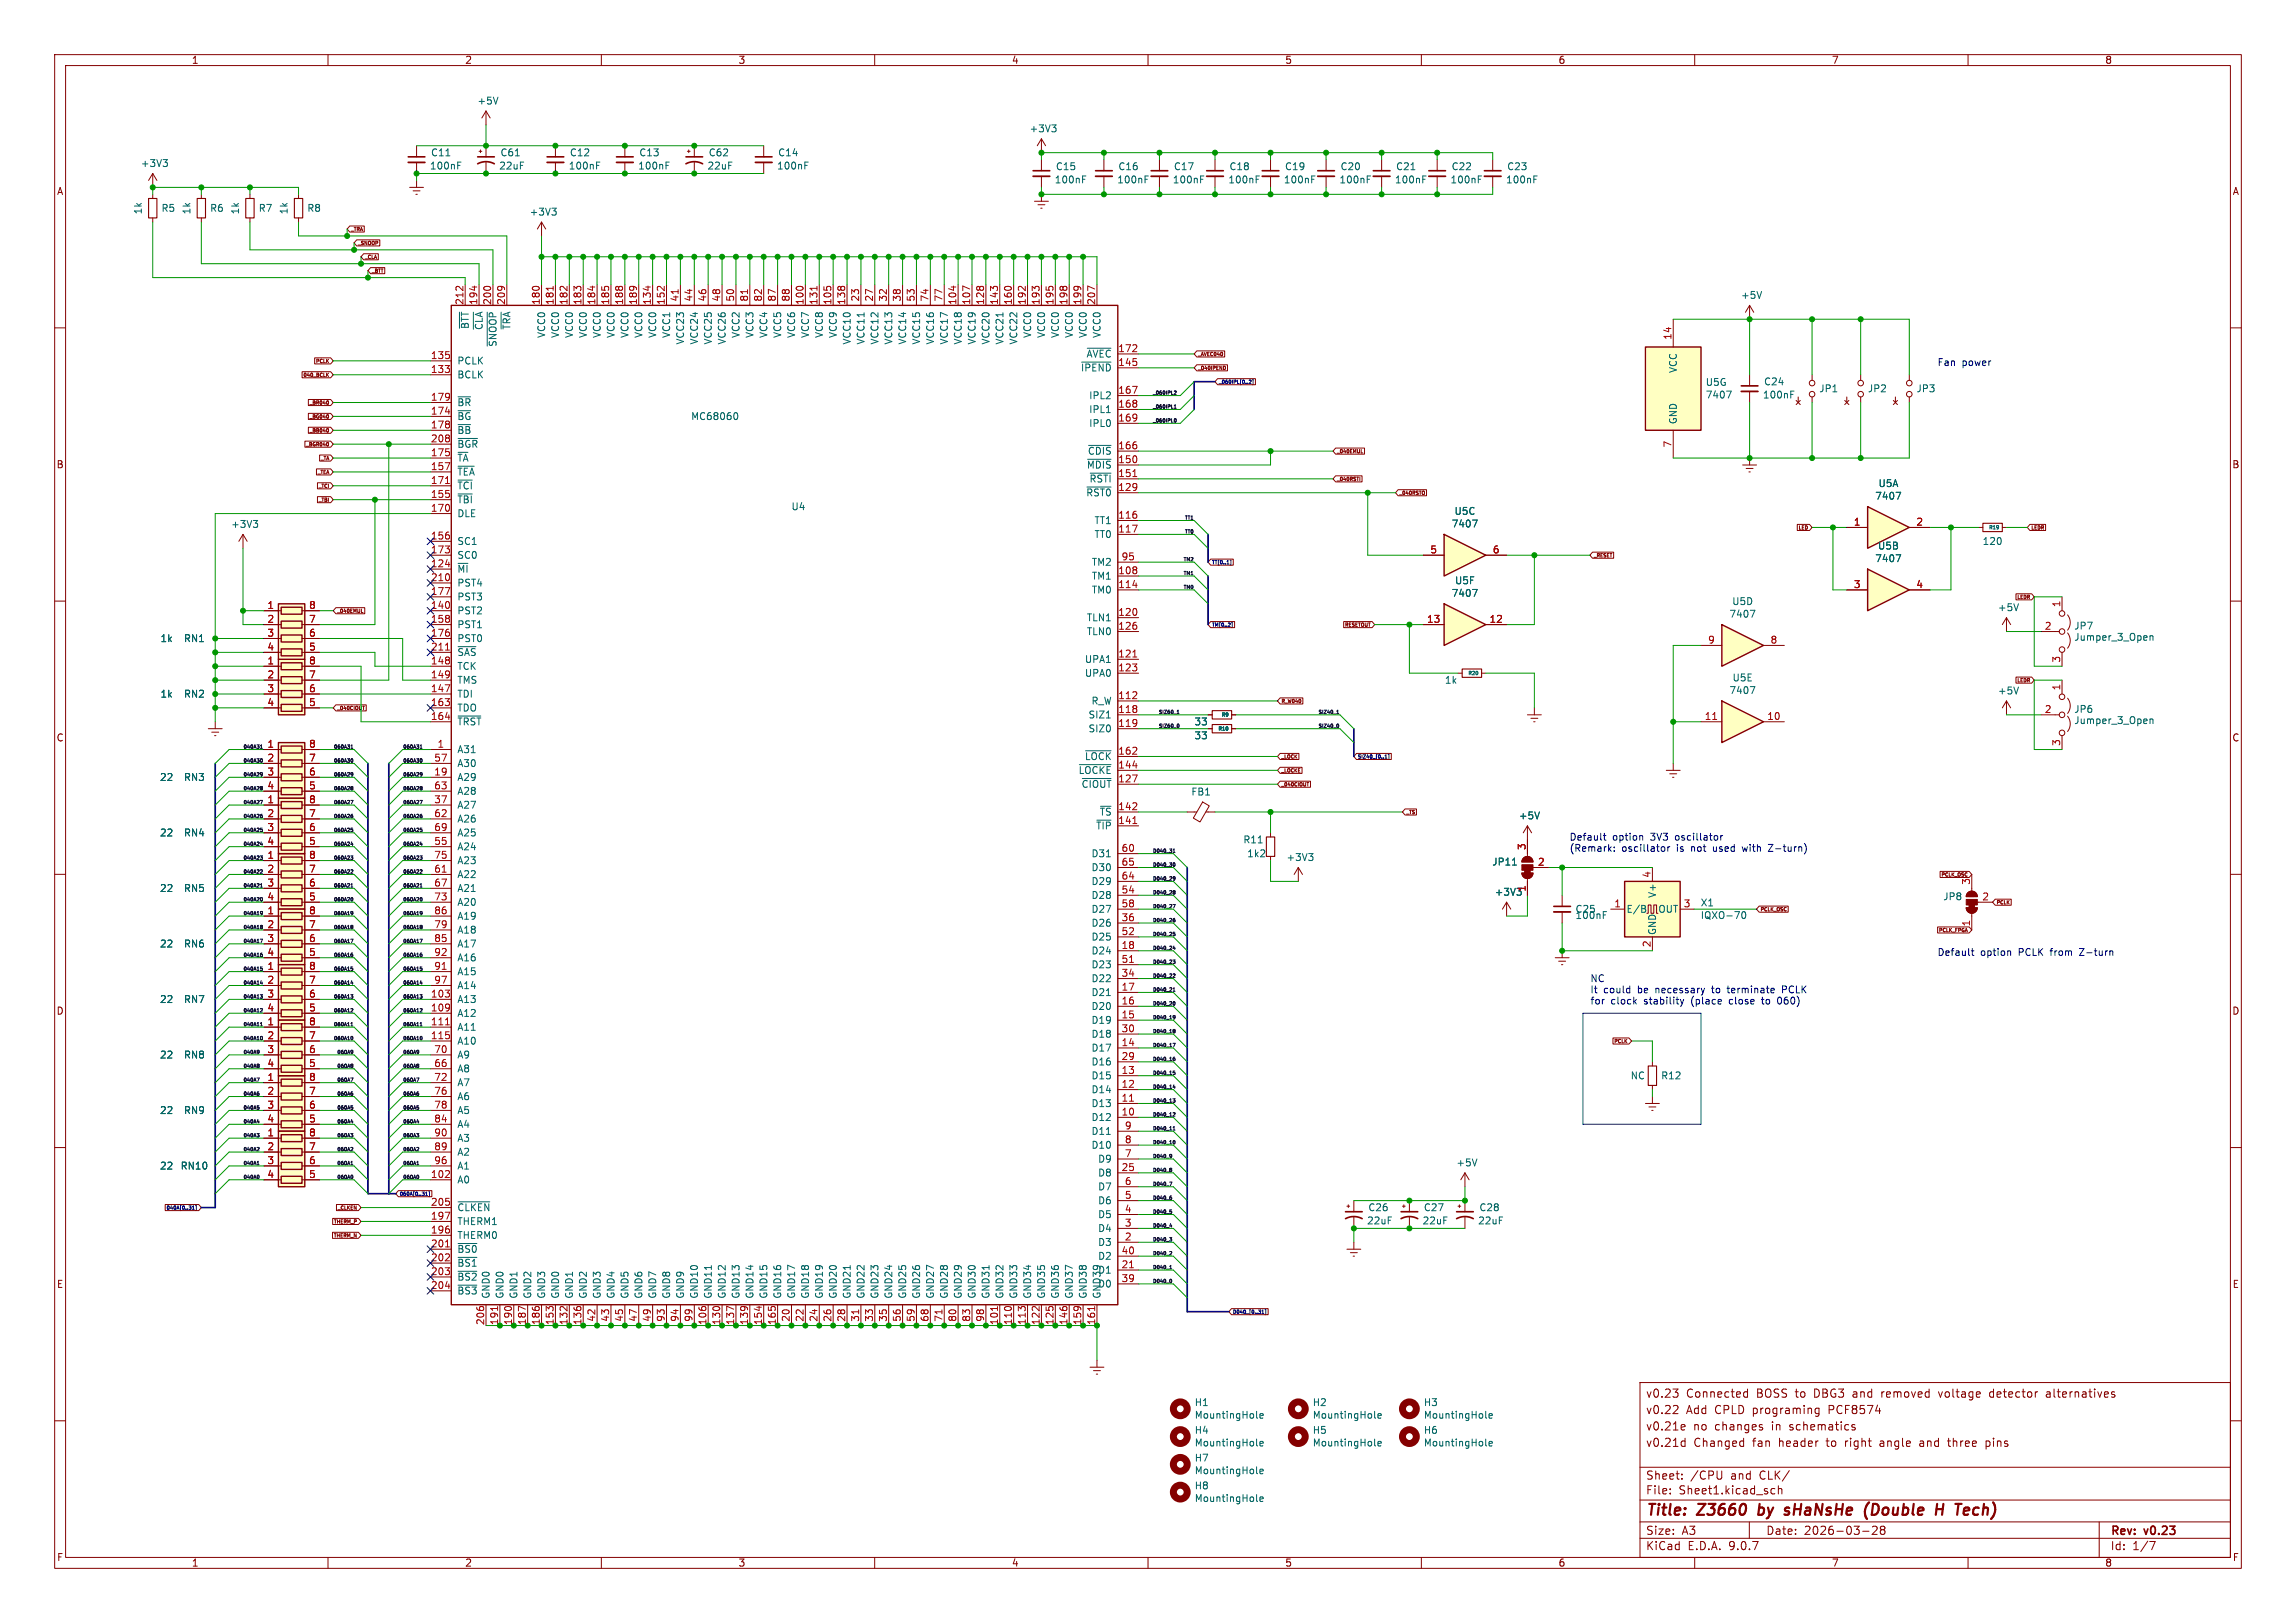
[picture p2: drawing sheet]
<svg xmlns="http://www.w3.org/2000/svg" width="420mm" height="297mm" viewBox="0 0 420 297" stroke-linecap="round" stroke-linejoin="round" font-family="sans-serif">
<defs><g id="words">
<g font-size="2.8" fill="#840000">
<text x="301" y="277.9">Title:</text>
<text x="310.6" y="277.9">Z3660</text>
<text x="322.5" y="277.9">by</text>
<text x="328.2" y="277.9">sHaNsHe</text>
<text x="343.5" y="277.9">(Double</text>
<text x="357.4" y="277.9">H</text>
<text x="361.8" y="277.9">Tech)</text>
</g>
<g font-size="2.1" fill="#840000">
<text x="301" y="256">v0.23</text>
<text x="308.4" y="256">Connected</text>
<text x="321.4" y="256">BOSS to</text>
<text x="332.1" y="256">DBG3</text>
<text x="339.3" y="256">and</text>
<text x="344.7" y="256">removed</text>
<text x="355.4" y="256">voltage</text>
<text x="364.8" y="256">detector</text>
<text x="375.3" y="256">alternatives</text>
<text x="301" y="262">v0.21e</text>
<text x="301" y="259">v0.22</text>
<text x="308.4" y="259">Add</text>
<text x="309.7" y="262">no</text>
<text x="313.7" y="262">changes</text>
<text x="313.7" y="259">CPLD programing</text>
<text x="324.2" y="262">in</text>
<text x="327.6" y="262">schematics</text>
<text x="334.8" y="259">PCF8574</text>
<text x="301" y="265">v0.21d</text>
<text x="309.8" y="265">Changed</text>
<text x="320.7" y="265">fan</text>
<text x="325.5" y="265">header</text>
<text x="334.4" y="265">to</text>
<text x="337.9" y="265">right</text>
<text x="344.4" y="265">angle</text>
<text x="351.9" y="265">and</text>
<text x="357.2" y="265">three</text>
<text x="364.3" y="265">pins</text>
<text x="301" y="273.7">File:</text>
<text x="301" y="271">Sheet:</text>
<text x="307.1" y="273.7">Sheet1.kicad_sch</text>
<text x="309.2" y="271">/CPU</text>
<text x="316.7" y="271">and</text>
<text x="322" y="271">CLK/</text>
<text x="301" y="281.1">Size:</text>
<text x="307.6" y="281.1">A3</text>
<text x="323" y="281.1">Date:</text>
<text x="330" y="281.1">2026-03-28</text>
<text x="386" y="281.3">Rev:</text>
<text x="392.4" y="281.3">v0.23</text>
<text x="301" y="283.9">KiCad</text>
<text x="308.7" y="283.9">E.D.A.</text>
<text x="316.3" y="283.9">9.0.7</text>
<text x="386" y="283.9">Id:</text>
<text x="390.1" y="283.9">1/7</text>
</g>
<g font-size="1.8" fill="#840000">
<text x="35" y="11.9">1</text>
<text x="85" y="11.9">2</text>
<text x="135" y="11.9">3</text>
<text x="185" y="11.9">4</text>
<text x="235" y="11.9">5</text>
<text x="285" y="11.9">6</text>
<text x="335" y="11.9">7</text>
<text x="385" y="11.9">8</text>
<text x="10.3" y="35.9">A</text>
<text x="408.3" y="35.9">A</text>
<text x="10.3" y="85.9">B</text>
<text x="408.2" y="85.9">B</text>
<text x="10.3" y="135.9">C</text>
<text x="408.2" y="135.9">C</text>
<text x="360.4" y="169.6" transform="rotate(-90 360.4 169.6)">1</text>
<text x="10.3" y="185.9">D</text>
<text x="408.2" y="185.9">D</text>
<text x="10.3" y="235.9">E</text>
<text x="408.3" y="235.9">E</text>
<text x="10.3" y="285.9">F</text>
<text x="35" y="286.9">1</text>
<text x="85" y="286.9">2</text>
<text x="135" y="286.9">3</text>
<text x="185" y="286.9">4</text>
<text x="235" y="286.9">5</text>
<text x="285" y="286.9">6</text>
<text x="335" y="286.9">7</text>
<text x="385" y="286.9">8</text>
<text x="408.3" y="285.9">F</text>
</g>
<g font-size="1.8" fill="#006464">
<text x="87.2" y="19.3">+5V</text>
<text x="78.7" y="28.8">C11</text>
<text x="91.4" y="28.8">C61</text>
<text x="104.1" y="28.8">C12</text>
<text x="116.8" y="28.8">C13</text>
<text x="129.5" y="28.8">C62</text>
<text x="142.2" y="28.8">C14</text>
<text x="188.2" y="24.4">+3V3</text>
<text x="25.7" y="30.8">+3V3</text>
<text x="78.5" y="31.2">100nF</text>
<text x="91.2" y="31.2">22uF</text>
<text x="103.9" y="31.2">100nF</text>
<text x="116.6" y="31.2">100nF</text>
<text x="129.3" y="31.2">22uF</text>
<text x="142" y="31.2">100nF</text>
<text x="192.8" y="33.8">100nF</text>
<text x="193" y="31.3">C15</text>
<text x="204.3" y="33.8">100nF</text>
<text x="204.5" y="31.3">C16</text>
<text x="214.4" y="33.8">100nF</text>
<text x="214.6" y="31.3">C17</text>
<text x="224.6" y="33.8">100nF</text>
<text x="224.8" y="31.3">C18</text>
<text x="234.8" y="33.8">100nF</text>
<text x="235" y="31.3">C19</text>
<text x="244.9" y="33.8">100nF</text>
<text x="245.1" y="31.3">C20</text>
<text x="255.1" y="33.8">100nF</text>
<text x="255.3" y="31.3">C21</text>
<text x="265.2" y="33.8">100nF</text>
<text x="265.4" y="31.3">C22</text>
<text x="275.4" y="33.8">100nF</text>
<text x="275.6" y="31.3">C23</text>
<text x="26.1" y="39.3" transform="rotate(-90 26.1 39.3)">1k</text>
<text x="29.4" y="39">R5</text>
<text x="35" y="39.3" transform="rotate(-90 35 39.3)">1k</text>
<text x="38.3" y="39">R6</text>
<text x="43.9" y="39.3" transform="rotate(-90 43.9 39.3)">1k</text>
<text x="47.2" y="39">R7</text>
<text x="52.8" y="39.3" transform="rotate(-90 52.8 39.3)">1k</text>
<text x="56.1" y="39">R8</text>
<text x="96.8" y="39.6">+3V3</text>
<text x="318.4" y="54.9">+5V</text>
<text x="86" y="60.3" transform="rotate(-90 86 60.3)">~{BTT}</text>
<text x="88.5" y="60.5" transform="rotate(-90 88.5 60.5)">~{CLA}</text>
<text x="91" y="63.6" transform="rotate(-90 91 63.6)">~{SNOOP}</text>
<text x="93.6" y="60.4" transform="rotate(-90 93.6 60.4)">~{TRA}</text>
<text x="99.9" y="61.9" transform="rotate(-90 99.9 61.9)">VCC0</text>
<text x="102.5" y="61.9" transform="rotate(-90 102.5 61.9)">VCC0</text>
<text x="105" y="61.9" transform="rotate(-90 105 61.9)">VCC0</text>
<text x="107.5" y="61.9" transform="rotate(-90 107.5 61.9)">VCC0</text>
<text x="110.1" y="61.9" transform="rotate(-90 110.1 61.9)">VCC0</text>
<text x="112.6" y="61.9" transform="rotate(-90 112.6 61.9)">VCC0</text>
<text x="115.2" y="61.9" transform="rotate(-90 115.2 61.9)">VCC0</text>
<text x="117.7" y="61.9" transform="rotate(-90 117.7 61.9)">VCC0</text>
<text x="120.2" y="61.9" transform="rotate(-90 120.2 61.9)">VCC0</text>
<text x="122.8" y="61.9" transform="rotate(-90 122.8 61.9)">VCC1</text>
<text x="125.3" y="63.1" transform="rotate(-90 125.3 63.1)">VCC23</text>
<text x="127.9" y="63.1" transform="rotate(-90 127.9 63.1)">VCC24</text>
<text x="130.4" y="63.1" transform="rotate(-90 130.4 63.1)">VCC25</text>
<text x="132.9" y="63.1" transform="rotate(-90 132.9 63.1)">VCC26</text>
<text x="135.5" y="61.9" transform="rotate(-90 135.5 61.9)">VCC2</text>
<text x="138" y="61.9" transform="rotate(-90 138 61.9)">VCC3</text>
<text x="140.6" y="61.9" transform="rotate(-90 140.6 61.9)">VCC4</text>
<text x="143.1" y="61.9" transform="rotate(-90 143.1 61.9)">VCC5</text>
<text x="145.6" y="61.9" transform="rotate(-90 145.6 61.9)">VCC6</text>
<text x="148.2" y="61.9" transform="rotate(-90 148.2 61.9)">VCC7</text>
<text x="150.7" y="61.9" transform="rotate(-90 150.7 61.9)">VCC8</text>
<text x="153.3" y="61.9" transform="rotate(-90 153.3 61.9)">VCC9</text>
<text x="155.8" y="63.1" transform="rotate(-90 155.8 63.1)">VCC10</text>
<text x="158.3" y="63.1" transform="rotate(-90 158.3 63.1)">VCC11</text>
<text x="160.9" y="63.1" transform="rotate(-90 160.9 63.1)">VCC12</text>
<text x="163.4" y="63.1" transform="rotate(-90 163.4 63.1)">VCC13</text>
<text x="166" y="63.1" transform="rotate(-90 166 63.1)">VCC14</text>
<text x="168.5" y="63.1" transform="rotate(-90 168.5 63.1)">VCC15</text>
<text x="171" y="63.1" transform="rotate(-90 171 63.1)">VCC16</text>
<text x="173.6" y="63.1" transform="rotate(-90 173.6 63.1)">VCC17</text>
<text x="176.1" y="63.1" transform="rotate(-90 176.1 63.1)">VCC18</text>
<text x="178.7" y="63.1" transform="rotate(-90 178.7 63.1)">VCC19</text>
<text x="181.2" y="63.1" transform="rotate(-90 181.2 63.1)">VCC20</text>
<text x="183.7" y="63.1" transform="rotate(-90 183.7 63.1)">VCC21</text>
<text x="186.3" y="63.1" transform="rotate(-90 186.3 63.1)">VCC22</text>
<text x="188.8" y="61.9" transform="rotate(-90 188.8 61.9)">VCC0</text>
<text x="191.4" y="61.9" transform="rotate(-90 191.4 61.9)">VCC0</text>
<text x="193.9" y="61.9" transform="rotate(-90 193.9 61.9)">VCC0</text>
<text x="196.4" y="61.9" transform="rotate(-90 196.4 61.9)">VCC0</text>
<text x="198.7" y="65.6">~{AVEC}</text>
<text x="199" y="61.9" transform="rotate(-90 199 61.9)">VCC0</text>
<text x="201.5" y="61.9" transform="rotate(-90 201.5 61.9)">VCC0</text>
<text x="83.6" y="66.9">PCLK</text>
<text x="83.6" y="69.4">BCLK</text>
<text x="197.6" y="68.2">~{IPEND}</text>
<text x="306.9" y="68.3" transform="rotate(-90 306.9 68.3)">VCC</text>
<text x="311.9" y="70.8">U5G</text>
<text x="322.6" y="70.7">C24</text>
<text x="332.7" y="72">JP1</text>
<text x="341.6" y="72">JP2</text>
<text x="350.5" y="72">JP3</text>
<text x="83.6" y="74.5">~{BR}</text>
<text x="83.6" y="77.1">~{BG}</text>
<text x="126.3" y="77.1">MC68060</text>
<text x="199.1" y="73.3">IPL2</text>
<text x="199.1" y="75.8">IPL1</text>
<text x="306.9" y="77.7" transform="rotate(-90 306.9 77.7)">GND</text>
<text x="311.9" y="73.1">7407</text>
<text x="322.4" y="73.1">100nF</text>
<text x="83.6" y="79.6">~{BB}</text>
<text x="83.6" y="82.1">~{BGR}</text>
<text x="198.9" y="83.4">~{CDIS}</text>
<text x="199.1" y="78.3">IPL0</text>
<text x="83.6" y="84.7">~{TA}</text>
<text x="83.6" y="87.2">~{TEA}</text>
<text x="83.6" y="89.8">~{TCI}</text>
<text x="198.7" y="86">~{MDIS}</text>
<text x="199.2" y="88.5">~{RSTI}</text>
<text x="343.5" y="89.3">U5A</text>
<text x="83.6" y="92.3">~{TBI}</text>
<text x="83.6" y="94.8">DLE</text>
<text x="144.7" y="93.6">U4</text>
<text x="198.6" y="91">~{RST0}</text>
<text x="266" y="94.4">U5C</text>
<text x="342.9" y="91.6">7407</text>
<text x="42.2" y="96.8">+3V3</text>
<text x="83.6" y="99.9">SC1</text>
<text x="200.1" y="96.1">TT1</text>
<text x="200.1" y="98.7">TT0</text>
<text x="265.4" y="96.7">7407</text>
<text x="343.4" y="100.8">U5B</text>
<text x="362.6" y="99.9">120</text>
<text x="83.6" y="102.5">SC0</text>
<text x="83.6" y="105">~{MI}</text>
<text x="83.6" y="107.5">PST4</text>
<text x="199.6" y="103.7">TM2</text>
<text x="199.6" y="106.3">TM1</text>
<text x="266.1" y="107.1">U5F</text>
<text x="342.9" y="103.1">7407</text>
<text x="83.6" y="110.1">PST3</text>
<text x="83.6" y="112.6">PST2</text>
<text x="198.7" y="113.9">TLN1</text>
<text x="199.6" y="108.8">TM0</text>
<text x="265.4" y="109.4">7407</text>
<text x="316.2" y="113.2">7407</text>
<text x="316.8" y="110.9">U5D</text>
<text x="365.4" y="112">+5V</text>
<text x="29.3" y="117.7">1k</text>
<text x="33.6" y="117.7">RN1</text>
<text x="83.6" y="115.2">PST1</text>
<text x="83.6" y="117.7">PST0</text>
<text x="198.7" y="116.4">TLN0</text>
<text x="379.3" y="115.4">JP7</text>
<text x="379.3" y="117.5">Jumper_3_Open</text>
<text x="83.6" y="120.2">~{SAS}</text>
<text x="83.6" y="122.8">TCK</text>
<text x="83.6" y="125.3">TMS</text>
<text x="198.4" y="121.5">UPA1</text>
<text x="198.4" y="124.1">UPA0</text>
<text x="264.2" y="125.3">1k</text>
<text x="316.8" y="124.9">U5E</text>
<text x="29.3" y="127.9">1k</text>
<text x="33.6" y="127.9">RN2</text>
<text x="83.6" y="127.9">TDI</text>
<text x="83.6" y="130.4">TDO</text>
<text x="199" y="131.7">SIZ1</text>
<text x="199.6" y="129.1">R_W</text>
<text x="316.2" y="127.2">7407</text>
<text x="365.4" y="127.3">+5V</text>
<text x="379.3" y="130.6">JP6</text>
<text x="83.6" y="132.9">~{TRST}</text>
<text x="199" y="134.2">SIZ0</text>
<text x="218.4" y="135.5">33</text>
<text x="218.4" y="132.9">33</text>
<text x="379.3" y="132.7">Jumper_3_Open</text>
<text x="29.2" y="143.1">22</text>
<text x="33.6" y="143.1">RN3</text>
<text x="83.6" y="138">A31</text>
<text x="83.6" y="140.6">A30</text>
<text x="83.6" y="143.1">A29</text>
<text x="197.2" y="141.8">~{LOCKE}</text>
<text x="198.4" y="139.3">~{LOCK}</text>
<text x="83.6" y="145.6">A28</text>
<text x="83.6" y="148.2">A27</text>
<text x="197.7" y="144.4">~{CIOUT}</text>
<text x="201.1" y="149.5">~{TS}</text>
<text x="217.8" y="145.8">FB1</text>
<text x="29.2" y="153.3">22</text>
<text x="33.6" y="153.3">RN4</text>
<text x="83.6" y="150.7">A26</text>
<text x="83.6" y="153.3">A25</text>
<text x="83.6" y="155.8">A24</text>
<text x="200.4" y="152">~{TIP}</text>
<text x="227.3" y="154.5">R11</text>
<text x="277.7" y="150.1">+5V</text>
<text x="83.6" y="158.3">A23</text>
<text x="83.6" y="160.9">A22</text>
<text x="199.6" y="157.1">D31</text>
<text x="199.6" y="159.6">D30</text>
<text x="228" y="157.1">1k2</text>
<text x="235.2" y="157.8">+3V3</text>
<text x="272.9" y="158.6">JP11</text>
<text x="29.2" y="163.4">22</text>
<text x="33.6" y="163.4">RN5</text>
<text x="83.6" y="163.4">A21</text>
<text x="83.6" y="166">A20</text>
<text x="199.6" y="162.2">D29</text>
<text x="199.6" y="164.7">D28</text>
<text x="199.6" y="167.2">D27</text>
<text x="273.3" y="164.1">+3V3</text>
<text x="288.1" y="167.2">C25</text>
<text x="297.4" y="167.2">E/B</text>
<text x="303.1" y="164.4" transform="rotate(-90 303.1 164.4)">V+</text>
<text x="303.3" y="167.2">OUT</text>
<text x="311" y="166.1">X1</text>
<text x="355.4" y="164.9">JP8</text>
<text x="29.2" y="173.6">22</text>
<text x="33.6" y="173.6">RN6</text>
<text x="83.6" y="168.5">A19</text>
<text x="83.6" y="171">A18</text>
<text x="83.6" y="173.6">A17</text>
<text x="199.6" y="169.8">D26</text>
<text x="199.6" y="172.3">D25</text>
<text x="288.1" y="168.4">100nF</text>
<text x="303.1" y="171.2" transform="rotate(-90 303.1 171.2)">GND</text>
<text x="311" y="168.4">IQXO-70</text>
<text x="83.6" y="176.1">A16</text>
<text x="83.6" y="178.7">A15</text>
<text x="199.6" y="174.9">D24</text>
<text x="199.6" y="177.4">D23</text>
<text x="199.6" y="179.9">D22</text>
<text x="29.2" y="183.7">22</text>
<text x="33.6" y="183.7">RN7</text>
<text x="83.6" y="181.2">A14</text>
<text x="83.6" y="183.7">A13</text>
<text x="199.6" y="182.5">D21</text>
<text x="199.6" y="185">D20</text>
<text x="83.6" y="186.3">A12</text>
<text x="83.6" y="188.8">A11</text>
<text x="83.6" y="191.4">A10</text>
<text x="199.6" y="187.6">D19</text>
<text x="199.6" y="190.1">D18</text>
<text x="29.2" y="193.9">22</text>
<text x="33.6" y="193.9">RN8</text>
<text x="83.6" y="193.9">A9</text>
<text x="83.6" y="196.4">A8</text>
<text x="199.6" y="192.6">D17</text>
<text x="199.6" y="195.2">D16</text>
<text x="199.6" y="197.7">D15</text>
<text x="298.2" y="197.7">NC</text>
<text x="303.8" y="197.7">R12</text>
<text x="83.6" y="199">A7</text>
<text x="83.6" y="201.5">A6</text>
<text x="199.6" y="200.3">D14</text>
<text x="199.6" y="202.8">D13</text>
<text x="29.2" y="204.1">22</text>
<text x="33.6" y="204.1">RN9</text>
<text x="83.6" y="204.1">A5</text>
<text x="83.6" y="206.6">A4</text>
<text x="83.6" y="209.1">A3</text>
<text x="199.6" y="205.3">D12</text>
<text x="199.6" y="207.9">D11</text>
<text x="29.2" y="214.2">22</text>
<text x="32.9" y="214.2">RN10</text>
<text x="83.6" y="211.7">A2</text>
<text x="83.6" y="214.2">A1</text>
<text x="199.6" y="210.4">D10</text>
<text x="200.8" y="213">D9</text>
<text x="200.8" y="215.5">D8</text>
<text x="266.3" y="213.6">+5V</text>
<text x="83.6" y="216.8">A0</text>
<text x="83.6" y="221.8">~{CLKEN}</text>
<text x="200.8" y="218">D7</text>
<text x="200.8" y="220.6">D6</text>
<text x="250.2" y="221.8">C26</text>
<text x="260.4" y="221.8">C27</text>
<text x="270.5" y="221.8">C28</text>
<text x="83.6" y="224.4">THERM1</text>
<text x="83.6" y="226.9">THERM0</text>
<text x="200.8" y="223.1">D5</text>
<text x="200.8" y="225.7">D4</text>
<text x="250" y="224.3">22uF</text>
<text x="260.1" y="224.3">22uF</text>
<text x="270.3" y="224.3">22uF</text>
<text x="83.6" y="229.5">~{BS0}</text>
<text x="83.6" y="232">~{BS1}</text>
<text x="200.8" y="228.2">D3</text>
<text x="200.8" y="230.7">D2</text>
<text x="200.8" y="233.3">D1</text>
<text x="83.6" y="234.5">~{BS2}</text>
<text x="83.6" y="237.1">~{BS3}</text>
<text x="89.8" y="237.7" transform="rotate(-90 89.8 237.7)">GND0</text>
<text x="92.3" y="237.7" transform="rotate(-90 92.3 237.7)">GND0</text>
<text x="94.8" y="237.7" transform="rotate(-90 94.8 237.7)">GND1</text>
<text x="97.4" y="237.7" transform="rotate(-90 97.4 237.7)">GND2</text>
<text x="99.9" y="237.7" transform="rotate(-90 99.9 237.7)">GND3</text>
<text x="102.5" y="237.7" transform="rotate(-90 102.5 237.7)">GND0</text>
<text x="105" y="237.7" transform="rotate(-90 105 237.7)">GND1</text>
<text x="107.5" y="237.7" transform="rotate(-90 107.5 237.7)">GND2</text>
<text x="110.1" y="237.7" transform="rotate(-90 110.1 237.7)">GND3</text>
<text x="112.6" y="237.7" transform="rotate(-90 112.6 237.7)">GND4</text>
<text x="115.2" y="237.7" transform="rotate(-90 115.2 237.7)">GND5</text>
<text x="117.7" y="237.7" transform="rotate(-90 117.7 237.7)">GND6</text>
<text x="120.2" y="237.7" transform="rotate(-90 120.2 237.7)">GND7</text>
<text x="122.8" y="237.7" transform="rotate(-90 122.8 237.7)">GND8</text>
<text x="125.3" y="237.7" transform="rotate(-90 125.3 237.7)">GND9</text>
<text x="127.9" y="237.7" transform="rotate(-90 127.9 237.7)">GND10</text>
<text x="130.4" y="237.7" transform="rotate(-90 130.4 237.7)">GND11</text>
<text x="132.9" y="237.7" transform="rotate(-90 132.9 237.7)">GND12</text>
<text x="135.5" y="237.7" transform="rotate(-90 135.5 237.7)">GND13</text>
<text x="138" y="237.7" transform="rotate(-90 138 237.7)">GND14</text>
<text x="140.6" y="237.7" transform="rotate(-90 140.6 237.7)">GND15</text>
<text x="143.1" y="237.7" transform="rotate(-90 143.1 237.7)">GND16</text>
<text x="145.6" y="237.7" transform="rotate(-90 145.6 237.7)">GND17</text>
<text x="148.2" y="237.7" transform="rotate(-90 148.2 237.7)">GND18</text>
<text x="150.7" y="237.7" transform="rotate(-90 150.7 237.7)">GND19</text>
<text x="153.3" y="237.7" transform="rotate(-90 153.3 237.7)">GND20</text>
<text x="155.8" y="237.7" transform="rotate(-90 155.8 237.7)">GND21</text>
<text x="158.3" y="237.7" transform="rotate(-90 158.3 237.7)">GND22</text>
<text x="160.9" y="237.7" transform="rotate(-90 160.9 237.7)">GND23</text>
<text x="163.4" y="237.7" transform="rotate(-90 163.4 237.7)">GND24</text>
<text x="166" y="237.7" transform="rotate(-90 166 237.7)">GND25</text>
<text x="168.5" y="237.7" transform="rotate(-90 168.5 237.7)">GND26</text>
<text x="171" y="237.7" transform="rotate(-90 171 237.7)">GND27</text>
<text x="173.6" y="237.7" transform="rotate(-90 173.6 237.7)">GND28</text>
<text x="176.1" y="237.7" transform="rotate(-90 176.1 237.7)">GND29</text>
<text x="178.7" y="237.7" transform="rotate(-90 178.7 237.7)">GND30</text>
<text x="181.2" y="237.7" transform="rotate(-90 181.2 237.7)">GND31</text>
<text x="183.7" y="237.7" transform="rotate(-90 183.7 237.7)">GND32</text>
<text x="186.3" y="237.7" transform="rotate(-90 186.3 237.7)">GND33</text>
<text x="188.8" y="237.7" transform="rotate(-90 188.8 237.7)">GND34</text>
<text x="191.4" y="237.7" transform="rotate(-90 191.4 237.7)">GND35</text>
<text x="193.9" y="237.7" transform="rotate(-90 193.9 237.7)">GND36</text>
<text x="196.4" y="237.7" transform="rotate(-90 196.4 237.7)">GND37</text>
<text x="199" y="237.7" transform="rotate(-90 199 237.7)">GND38</text>
<text x="200.8" y="235.8">D0</text>
<text x="201.5" y="237.7" transform="rotate(-90 201.5 237.7)">GND39</text>
<text x="218.4" y="257.5">H1</text>
<text x="240" y="257.5">H2</text>
<text x="260.4" y="257.5">H3</text>
<text x="218.4" y="262.6">H4</text>
<text x="218.4" y="259.8">MountingHole</text>
<text x="240" y="259.8">MountingHole</text>
<text x="240" y="262.6">H5</text>
<text x="260.4" y="262.6">H6</text>
<text x="260.4" y="259.8">MountingHole</text>
<text x="218.4" y="264.9">MountingHole</text>
<text x="218.4" y="267.7">H7</text>
<text x="218.4" y="270">MountingHole</text>
<text x="240" y="264.9">MountingHole</text>
<text x="260.4" y="264.9">MountingHole</text>
<text x="218.4" y="272.7">H8</text>
<text x="218.4" y="275.1">MountingHole</text>
</g>
<g font-size="1.8" fill="#a90000">
<text x="84.8" y="55.9" transform="rotate(-90 84.8 55.9)">212</text>
<text x="87.4" y="55.9" transform="rotate(-90 87.4 55.9)">194</text>
<text x="89.9" y="55.9" transform="rotate(-90 89.9 55.9)">200</text>
<text x="92.5" y="55.9" transform="rotate(-90 92.5 55.9)">209</text>
<text x="98.8" y="55.9" transform="rotate(-90 98.8 55.9)">180</text>
<text x="101.3" y="55.9" transform="rotate(-90 101.3 55.9)">181</text>
<text x="103.9" y="55.9" transform="rotate(-90 103.9 55.9)">182</text>
<text x="106.4" y="55.9" transform="rotate(-90 106.4 55.9)">183</text>
<text x="109" y="55.9" transform="rotate(-90 109 55.9)">184</text>
<text x="111.5" y="55.9" transform="rotate(-90 111.5 55.9)">185</text>
<text x="114" y="55.9" transform="rotate(-90 114 55.9)">188</text>
<text x="116.6" y="55.9" transform="rotate(-90 116.6 55.9)">189</text>
<text x="119.1" y="55.9" transform="rotate(-90 119.1 55.9)">134</text>
<text x="121.7" y="55.9" transform="rotate(-90 121.7 55.9)">152</text>
<text x="124.2" y="55.3" transform="rotate(-90 124.2 55.3)">41</text>
<text x="126.7" y="55.3" transform="rotate(-90 126.7 55.3)">44</text>
<text x="129.3" y="55.3" transform="rotate(-90 129.3 55.3)">46</text>
<text x="131.8" y="55.3" transform="rotate(-90 131.8 55.3)">48</text>
<text x="134.4" y="55.3" transform="rotate(-90 134.4 55.3)">50</text>
<text x="136.9" y="55.3" transform="rotate(-90 136.9 55.3)">81</text>
<text x="139.4" y="55.3" transform="rotate(-90 139.4 55.3)">82</text>
<text x="142" y="55.3" transform="rotate(-90 142 55.3)">87</text>
<text x="144.5" y="55.3" transform="rotate(-90 144.5 55.3)">88</text>
<text x="147.1" y="55.9" transform="rotate(-90 147.1 55.9)">100</text>
<text x="149.6" y="55.9" transform="rotate(-90 149.6 55.9)">131</text>
<text x="152.1" y="55.9" transform="rotate(-90 152.1 55.9)">105</text>
<text x="154.7" y="55.9" transform="rotate(-90 154.7 55.9)">138</text>
<text x="157.2" y="55.3" transform="rotate(-90 157.2 55.3)">23</text>
<text x="159.8" y="55.3" transform="rotate(-90 159.8 55.3)">27</text>
<text x="162.3" y="55.3" transform="rotate(-90 162.3 55.3)">32</text>
<text x="164.8" y="55.3" transform="rotate(-90 164.8 55.3)">38</text>
<text x="167.4" y="55.3" transform="rotate(-90 167.4 55.3)">53</text>
<text x="169.9" y="55.3" transform="rotate(-90 169.9 55.3)">74</text>
<text x="172.5" y="55.3" transform="rotate(-90 172.5 55.3)">77</text>
<text x="175" y="55.9" transform="rotate(-90 175 55.9)">104</text>
<text x="177.5" y="55.9" transform="rotate(-90 177.5 55.9)">107</text>
<text x="180.1" y="55.9" transform="rotate(-90 180.1 55.9)">128</text>
<text x="182.6" y="55.9" transform="rotate(-90 182.6 55.9)">143</text>
<text x="185.2" y="55.9" transform="rotate(-90 185.2 55.9)">160</text>
<text x="187.7" y="55.9" transform="rotate(-90 187.7 55.9)">192</text>
<text x="190.2" y="55.9" transform="rotate(-90 190.2 55.9)">193</text>
<text x="192.8" y="55.9" transform="rotate(-90 192.8 55.9)">195</text>
<text x="195.3" y="55.9" transform="rotate(-90 195.3 55.9)">198</text>
<text x="197.9" y="55.9" transform="rotate(-90 197.9 55.9)">199</text>
<text x="200.4" y="55.9" transform="rotate(-90 200.4 55.9)">207</text>
<text x="78.7" y="65.8">135</text>
<text x="204.5" y="64.5">172</text>
<text x="305.8" y="62.3" transform="rotate(-90 305.8 62.3)">14</text>
<text x="78.7" y="68.3">133</text>
<text x="204.5" y="67.1">145</text>
<text x="78.7" y="73.4">179</text>
<text x="78.7" y="75.9">174</text>
<text x="204.5" y="72.1">167</text>
<text x="204.5" y="74.7">168</text>
<text x="204.5" y="77.2">169</text>
<text x="78.7" y="78.5">178</text>
<text x="78.7" y="81">208</text>
<text x="78.7" y="83.6">175</text>
<text x="204.5" y="82.3">166</text>
<text x="305.8" y="82" transform="rotate(-90 305.8 82)">7</text>
<text x="78.7" y="86.1">157</text>
<text x="78.7" y="88.6">171</text>
<text x="204.5" y="84.8">150</text>
<text x="204.5" y="87.4">151</text>
<text x="204.5" y="89.9">129</text>
<text x="78.7" y="91.2">155</text>
<text x="78.7" y="93.7">170</text>
<text x="204.5" y="95">116</text>
<text x="78.7" y="98.8">156</text>
<text x="78.7" y="101.3">173</text>
<text x="204.5" y="97.5">117</text>
<text x="261.5" y="101.3">5</text>
<text x="273" y="101.3">6</text>
<text x="339" y="96.3">1</text>
<text x="350.4" y="96.3">2</text>
<text x="78.7" y="103.9">124</text>
<text x="78.7" y="106.4">210</text>
<text x="204.5" y="105.2">108</text>
<text x="204.5" y="107.7">114</text>
<text x="205.1" y="102.6">95</text>
<text x="339" y="107.7">3</text>
<text x="350.4" y="107.7">4</text>
<text x="48.8" y="111.5">1</text>
<text x="56.4" y="111.5">8</text>
<text x="78.7" y="109">177</text>
<text x="78.7" y="111.5">140</text>
<text x="204.5" y="112.8">120</text>
<text x="376.9" y="111.2" transform="rotate(-90 376.9 111.2)">1</text>
<text x="48.8" y="114">2</text>
<text x="48.8" y="116.6">3</text>
<text x="48.8" y="119.1">4</text>
<text x="56.4" y="114">7</text>
<text x="56.4" y="116.6">6</text>
<text x="56.4" y="119.1">5</text>
<text x="78.7" y="114">158</text>
<text x="78.7" y="116.6">176</text>
<text x="78.7" y="119.1">211</text>
<text x="204.5" y="115.3">126</text>
<text x="260.9" y="114">13</text>
<text x="272.4" y="114">12</text>
<text x="312.3" y="117.9">9</text>
<text x="323.8" y="117.9">8</text>
<text x="373.9" y="115.3">2</text>
<text x="48.8" y="121.7">1</text>
<text x="48.8" y="124.2">2</text>
<text x="56.4" y="121.7">8</text>
<text x="56.4" y="124.2">7</text>
<text x="78.7" y="121.7">148</text>
<text x="78.7" y="124.2">149</text>
<text x="204.5" y="120.4">121</text>
<text x="204.5" y="122.9">123</text>
<text x="376.9" y="121.4" transform="rotate(-90 376.9 121.4)">3</text>
<text x="48.8" y="126.7">3</text>
<text x="48.8" y="129.3">4</text>
<text x="56.4" y="126.7">6</text>
<text x="56.4" y="129.3">5</text>
<text x="78.7" y="126.7">147</text>
<text x="78.7" y="129.3">163</text>
<text x="78.7" y="131.8">164</text>
<text x="204.5" y="128">112</text>
<text x="204.5" y="130.6">118</text>
<text x="311.7" y="131.8">11</text>
<text x="323.2" y="131.8">10</text>
<text x="373.9" y="130.6">2</text>
<text x="376.9" y="126.4" transform="rotate(-90 376.9 126.4)">1</text>
<text x="48.8" y="136.9">1</text>
<text x="56.4" y="136.9">8</text>
<text x="79.9" y="136.9">1</text>
<text x="204.5" y="133.1">119</text>
<text x="376.9" y="136.6" transform="rotate(-90 376.9 136.6)">3</text>
<text x="48.8" y="139.4">2</text>
<text x="48.8" y="142">3</text>
<text x="56.4" y="139.4">7</text>
<text x="56.4" y="142">6</text>
<text x="79.3" y="139.4">57</text>
<text x="79.3" y="142">19</text>
<text x="204.5" y="138.2">162</text>
<text x="204.5" y="140.7">144</text>
<text x="204.5" y="143.3">127</text>
<text x="48.8" y="147.1">1</text>
<text x="48.8" y="149.6">2</text>
<text x="48.8" y="144.5">4</text>
<text x="56.4" y="147.1">8</text>
<text x="56.4" y="149.6">7</text>
<text x="56.4" y="144.5">5</text>
<text x="79.3" y="144.5">63</text>
<text x="79.3" y="147.1">37</text>
<text x="79.3" y="149.6">62</text>
<text x="204.5" y="148.3">142</text>
<text x="48.8" y="152.1">3</text>
<text x="48.8" y="154.7">4</text>
<text x="56.4" y="152.1">6</text>
<text x="56.4" y="154.7">5</text>
<text x="79.3" y="152.1">69</text>
<text x="79.3" y="154.7">55</text>
<text x="204.5" y="150.9">141</text>
<text x="205.1" y="156">60</text>
<text x="279.1" y="155.6" transform="rotate(-90 279.1 155.6)">3</text>
<text x="48.8" y="157.2">1</text>
<text x="48.8" y="159.8">2</text>
<text x="56.4" y="157.2">8</text>
<text x="56.4" y="159.8">7</text>
<text x="79.3" y="157.2">75</text>
<text x="79.3" y="159.8">61</text>
<text x="205.1" y="158.5">65</text>
<text x="205.1" y="161">64</text>
<text x="281.2" y="158.5">2</text>
<text x="302" y="160.7" transform="rotate(-90 302 160.7)">4</text>
<text x="360.4" y="162" transform="rotate(-90 360.4 162)">3</text>
<text x="48.8" y="162.3">3</text>
<text x="48.8" y="164.8">4</text>
<text x="48.8" y="167.4">1</text>
<text x="56.4" y="162.3">6</text>
<text x="56.4" y="164.8">5</text>
<text x="56.4" y="167.4">8</text>
<text x="79.3" y="162.3">67</text>
<text x="79.3" y="164.8">73</text>
<text x="79.3" y="167.4">86</text>
<text x="205.1" y="163.6">54</text>
<text x="205.1" y="166.1">58</text>
<text x="279.1" y="163.3" transform="rotate(-90 279.1 163.3)">1</text>
<text x="295.2" y="166.1">1</text>
<text x="307.9" y="166.1">3</text>
<text x="362.5" y="164.8">2</text>
<text x="48.8" y="169.9">2</text>
<text x="48.8" y="172.5">3</text>
<text x="56.4" y="169.9">7</text>
<text x="56.4" y="172.5">6</text>
<text x="79.3" y="169.9">79</text>
<text x="79.3" y="172.5">85</text>
<text x="205.1" y="168.7">36</text>
<text x="205.1" y="171.2">52</text>
<text x="205.1" y="173.7">18</text>
<text x="302" y="173.4" transform="rotate(-90 302 173.4)">2</text>
<text x="48.8" y="175">4</text>
<text x="48.8" y="177.5">1</text>
<text x="56.4" y="175">5</text>
<text x="56.4" y="177.5">8</text>
<text x="79.3" y="175">92</text>
<text x="79.3" y="177.5">91</text>
<text x="205.1" y="176.3">51</text>
<text x="205.1" y="178.8">34</text>
<text x="48.8" y="180.1">2</text>
<text x="48.8" y="182.6">3</text>
<text x="48.8" y="185.2">4</text>
<text x="56.4" y="180.1">7</text>
<text x="56.4" y="182.6">6</text>
<text x="56.4" y="185.2">5</text>
<text x="78.7" y="182.6">103</text>
<text x="78.7" y="185.2">109</text>
<text x="79.3" y="180.1">97</text>
<text x="205.1" y="181.4">17</text>
<text x="205.1" y="183.9">16</text>
<text x="48.8" y="187.7">1</text>
<text x="48.8" y="190.2">2</text>
<text x="56.4" y="187.7">8</text>
<text x="56.4" y="190.2">7</text>
<text x="78.7" y="187.7">111</text>
<text x="78.7" y="190.2">115</text>
<text x="205.1" y="186.4">15</text>
<text x="205.1" y="189">30</text>
<text x="205.1" y="191.5">14</text>
<text x="48.8" y="197.9">1</text>
<text x="48.8" y="192.8">3</text>
<text x="48.8" y="195.3">4</text>
<text x="56.4" y="197.9">8</text>
<text x="56.4" y="192.8">6</text>
<text x="56.4" y="195.3">5</text>
<text x="79.3" y="192.8">70</text>
<text x="79.3" y="195.3">66</text>
<text x="79.3" y="197.9">72</text>
<text x="205.1" y="194.1">29</text>
<text x="205.1" y="196.6">13</text>
<text x="48.8" y="200.4">2</text>
<text x="48.8" y="202.9">3</text>
<text x="56.4" y="200.4">7</text>
<text x="56.4" y="202.9">6</text>
<text x="79.3" y="200.4">76</text>
<text x="79.3" y="202.9">78</text>
<text x="205.1" y="199.1">12</text>
<text x="205.1" y="201.7">11</text>
<text x="48.8" y="205.5">4</text>
<text x="48.8" y="208">1</text>
<text x="56.4" y="205.5">5</text>
<text x="56.4" y="208">8</text>
<text x="79.3" y="205.5">84</text>
<text x="79.3" y="208">90</text>
<text x="205.1" y="204.2">10</text>
<text x="205.7" y="206.8">9</text>
<text x="205.7" y="209.3">8</text>
<text x="48.8" y="210.6">2</text>
<text x="48.8" y="213.1">3</text>
<text x="48.8" y="215.6">4</text>
<text x="56.4" y="210.6">7</text>
<text x="56.4" y="213.1">6</text>
<text x="56.4" y="215.6">5</text>
<text x="78.7" y="215.6">102</text>
<text x="79.3" y="210.6">89</text>
<text x="79.3" y="213.1">96</text>
<text x="205.1" y="214.4">25</text>
<text x="205.7" y="211.8">7</text>
<text x="205.7" y="216.9">6</text>
<text x="205.7" y="219.5">5</text>
<text x="205.7" y="222">4</text>
<text x="78.7" y="223.3">197</text>
<text x="78.7" y="225.8">196</text>
<text x="205.7" y="224.5">3</text>
<text x="205.7" y="227.1">2</text>
<text x="78.7" y="228.3">201</text>
<text x="78.7" y="230.9">202</text>
<text x="78.7" y="233.4">203</text>
<text x="205.1" y="229.6">40</text>
<text x="205.1" y="232.2">21</text>
<text x="78.7" y="236">204</text>
<text x="205.1" y="234.7">39</text>
<text x="88.6" y="242.6" transform="rotate(-90 88.6 242.6)">206</text>
<text x="91.2" y="242.6" transform="rotate(-90 91.2 242.6)">191</text>
<text x="93.7" y="242.6" transform="rotate(-90 93.7 242.6)">190</text>
<text x="96.3" y="242.6" transform="rotate(-90 96.3 242.6)">187</text>
<text x="98.8" y="242.6" transform="rotate(-90 98.8 242.6)">186</text>
<text x="101.3" y="242.6" transform="rotate(-90 101.3 242.6)">153</text>
<text x="103.9" y="242.6" transform="rotate(-90 103.9 242.6)">132</text>
<text x="106.4" y="242.6" transform="rotate(-90 106.4 242.6)">136</text>
<text x="109" y="242" transform="rotate(-90 109 242)">42</text>
<text x="111.5" y="242" transform="rotate(-90 111.5 242)">43</text>
<text x="114" y="242" transform="rotate(-90 114 242)">45</text>
<text x="116.6" y="242" transform="rotate(-90 116.6 242)">47</text>
<text x="119.1" y="242" transform="rotate(-90 119.1 242)">49</text>
<text x="121.7" y="242" transform="rotate(-90 121.7 242)">93</text>
<text x="124.2" y="242" transform="rotate(-90 124.2 242)">94</text>
<text x="126.7" y="242" transform="rotate(-90 126.7 242)">99</text>
<text x="129.3" y="242.6" transform="rotate(-90 129.3 242.6)">106</text>
<text x="131.8" y="242.6" transform="rotate(-90 131.8 242.6)">130</text>
<text x="134.4" y="242.6" transform="rotate(-90 134.4 242.6)">137</text>
<text x="136.9" y="242.6" transform="rotate(-90 136.9 242.6)">139</text>
<text x="139.4" y="242.6" transform="rotate(-90 139.4 242.6)">154</text>
<text x="142" y="242.6" transform="rotate(-90 142 242.6)">165</text>
<text x="144.5" y="242" transform="rotate(-90 144.5 242)">20</text>
<text x="147.1" y="242" transform="rotate(-90 147.1 242)">22</text>
<text x="149.6" y="242" transform="rotate(-90 149.6 242)">24</text>
<text x="152.1" y="242" transform="rotate(-90 152.1 242)">26</text>
<text x="154.7" y="242" transform="rotate(-90 154.7 242)">28</text>
<text x="157.2" y="242" transform="rotate(-90 157.2 242)">31</text>
<text x="159.8" y="242" transform="rotate(-90 159.8 242)">33</text>
<text x="162.3" y="242" transform="rotate(-90 162.3 242)">35</text>
<text x="164.8" y="242" transform="rotate(-90 164.8 242)">56</text>
<text x="167.4" y="242" transform="rotate(-90 167.4 242)">59</text>
<text x="169.9" y="242" transform="rotate(-90 169.9 242)">68</text>
<text x="172.5" y="242" transform="rotate(-90 172.5 242)">71</text>
<text x="175" y="242" transform="rotate(-90 175 242)">80</text>
<text x="177.5" y="242" transform="rotate(-90 177.5 242)">83</text>
<text x="180.1" y="242" transform="rotate(-90 180.1 242)">98</text>
<text x="182.6" y="242.6" transform="rotate(-90 182.6 242.6)">101</text>
<text x="185.2" y="242.6" transform="rotate(-90 185.2 242.6)">110</text>
<text x="187.7" y="242.6" transform="rotate(-90 187.7 242.6)">113</text>
<text x="190.2" y="242.6" transform="rotate(-90 190.2 242.6)">122</text>
<text x="192.8" y="242.6" transform="rotate(-90 192.8 242.6)">125</text>
<text x="195.3" y="242.6" transform="rotate(-90 195.3 242.6)">146</text>
<text x="197.9" y="242.6" transform="rotate(-90 197.9 242.6)">159</text>
<text x="200.4" y="242.6" transform="rotate(-90 200.4 242.6)">161</text>
</g>
<g font-size="1.8" fill="#0000c2">
<text x="354.3" y="67.1">Fan</text>
<text x="358.9" y="67.1">power</text>
<text x="287" y="153.9">Default</text>
<text x="287" y="156">(Remark:</text>
<text x="295" y="153.9">option</text>
<text x="296.7" y="156">oscillator</text>
<text x="302.1" y="153.9">3V3</text>
<text x="306.7" y="153.9">oscillator</text>
<text x="306.8" y="156">is</text>
<text x="309.6" y="156">not</text>
<text x="313.8" y="156">used</text>
<text x="319.4" y="156">with</text>
<text x="324.4" y="156">Z-turn)</text>
<text x="290.8" y="179.8">NC</text>
<text x="354.3" y="175">Default</text>
<text x="362.3" y="175">option</text>
<text x="369.4" y="175">PCLK</text>
<text x="375.4" y="175">from</text>
<text x="380.9" y="175">Z-turn</text>
<text x="290.8" y="181.9">It</text>
<text x="290.8" y="183.9">for</text>
<text x="293.3" y="181.9">could</text>
<text x="294.7" y="183.9">clock</text>
<text x="299.7" y="181.9">be</text>
<text x="300.9" y="183.9">stability</text>
<text x="303.1" y="181.9">necessary</text>
<text x="309.6" y="183.9">(place</text>
<text x="313.7" y="181.9">to</text>
<text x="316.7" y="181.9">terminate</text>
<text x="316.8" y="183.9">close</text>
<text x="323" y="183.9">to</text>
<text x="326" y="183.9">060)</text>
<text x="326.9" y="181.9">PCLK</text>
</g>
<text font-size="1.8" fill="#000084" x="78.7" y="220.7">205</text>
<g font-size=".9" fill="#840000">
<text x="64.1" y="42.5">_TRA</text>
<text x="65.4" y="45">_SNOOP</text>
<text x="66.7" y="47.6">_CLA</text>
<text x="67.9" y="50.1">_BTT</text>
<text x="219.1" y="65.4">_AVEC040</text>
<text x="55.3" y="69.2">040_BCLK</text>
<text x="57.6" y="66.6">PCLK</text>
<text x="219.1" y="67.9">_040IPEND</text>
<text x="56.4" y="76.8">_BG040</text>
<text x="56.4" y="74.3">_BR040</text>
<text x="55.8" y="81.9">_BGR040</text>
<text x="56.4" y="79.3">_BB040</text>
<text x="244.5" y="83.1">_040EMUL</text>
<text x="57.9" y="87">_TEA</text>
<text x="58.1" y="89.5">_TCI</text>
<text x="58.5" y="84.4">_TA</text>
<text x="244.5" y="88.2">_040RSTI</text>
<text x="58.1" y="92">_TBI</text>
<text x="255.9" y="90.8">_040RSTO</text>
<text x="328.8" y="97.1">LED</text>
<text x="371.5" y="97.1">LEDR</text>
<text x="291.5" y="102.2">_RESET</text>
<text x="61.6" y="112.4">_040EMUL</text>
<text x="368.8" y="109.8">LEDR</text>
<text x="245.8" y="114.9">RESETOUT</text>
<text x="368.8" y="125.1">LEDR</text>
<text x="61.6" y="130.1">_040CIOUT</text>
<text x="234.3" y="128.9">R_W040</text>
<text x="234.3" y="141.6">_LOCKE</text>
<text x="234.3" y="139">_LOCK</text>
<text x="234.3" y="144.1">_040CIOUT</text>
<text x="257.2" y="149.2">_TS</text>
<text x="354.9" y="160.6">PCLK_OSC</text>
<text x="321.9" y="167">PCLK_OSC</text>
<text x="365.1" y="165.7">PCLK</text>
<text x="354.5" y="170.8">PCLK_FPGA</text>
<text x="295.1" y="191.1">PCLK</text>
<text x="61.6" y="221.6">_CLKEN</text>
<text x="60.8" y="226.7">THERM_N</text>
<text x="60.9" y="224.1">THERM_P</text>
</g>
<g font-size=".9" fill="#000084">
<text x="222.9" y="70.4">_060IPL[0..2]</text>
<text x="221.6" y="103.5">TT[0..1]</text>
<text x="221.6" y="114.9">TM[0..2]</text>
<text x="248.3" y="139">SIZ40_[0..1]</text>
<text x="30.2" y="221.6">040A[0..31]</text>
<text x="73" y="219">060A[0..31]</text>
<text x="225.4" y="240.6">D040_[0..31]</text>
</g>
<g font-size=".9" fill="#0f0f0f">
<text x="210.8" y="77.3">_060IPL0</text>
<text x="210.8" y="74.8">_060IPL1</text>
<text x="210.8" y="72.3">_060IPL2</text>
<text x="216.5" y="95.1">TT1</text>
<text x="216.5" y="97.7">TT0</text>
<text x="216.3" y="102.7">TM2</text>
<text x="216.3" y="107.8">TM0</text>
<text x="216.3" y="105.3">TM1</text>
<text x="211.8" y="130.7">SIZ60_1</text>
<text x="241" y="130.7">SIZ40_1</text>
<text x="44.4" y="137">040A31</text>
<text x="60.9" y="137">060A31</text>
<text x="73.7" y="137">060A31</text>
<text x="211.8" y="133.2">SIZ60_0</text>
<text x="241" y="133.2">SIZ40_0</text>
<text x="44.4" y="142.1">040A29</text>
<text x="44.4" y="139.6">040A30</text>
<text x="60.9" y="142.1">060A29</text>
<text x="60.9" y="139.6">060A30</text>
<text x="73.7" y="139.6">060A30</text>
<text x="73.7" y="142.1">060A29</text>
<text x="44.4" y="147.2">040A27</text>
<text x="44.4" y="149.7">040A26</text>
<text x="44.4" y="144.6">040A28</text>
<text x="60.9" y="147.2">060A27</text>
<text x="60.9" y="144.6">060A28</text>
<text x="60.9" y="149.7">060A26</text>
<text x="73.7" y="144.6">060A28</text>
<text x="73.7" y="147.2">060A27</text>
<text x="73.7" y="149.7">060A26</text>
<text x="44.4" y="154.8">040A24</text>
<text x="44.4" y="152.3">040A25</text>
<text x="60.9" y="152.3">060A25</text>
<text x="60.9" y="154.8">060A24</text>
<text x="73.7" y="154.8">060A24</text>
<text x="73.7" y="152.3">060A25</text>
<text x="44.4" y="159.9">040A22</text>
<text x="44.4" y="157.3">040A23</text>
<text x="60.9" y="157.3">060A23</text>
<text x="60.9" y="159.9">060A22</text>
<text x="73.7" y="159.9">060A22</text>
<text x="73.7" y="157.3">060A23</text>
<text x="210.8" y="156.1">D040_31</text>
<text x="210.8" y="158.6">D040_30</text>
<text x="210.8" y="161.2">D040_29</text>
<text x="44.4" y="162.4">040A21</text>
<text x="44.4" y="165">040A20</text>
<text x="44.4" y="167.5">040A19</text>
<text x="60.9" y="162.4">060A21</text>
<text x="60.9" y="167.5">060A19</text>
<text x="60.9" y="165">060A20</text>
<text x="73.7" y="165">060A20</text>
<text x="73.7" y="167.5">060A19</text>
<text x="73.7" y="162.4">060A21</text>
<text x="210.8" y="163.7">D040_28</text>
<text x="210.8" y="166.2">D040_27</text>
<text x="44.4" y="172.6">040A17</text>
<text x="44.4" y="170">040A18</text>
<text x="60.9" y="170">060A18</text>
<text x="60.9" y="172.6">060A17</text>
<text x="73.7" y="170">060A18</text>
<text x="73.7" y="172.6">060A17</text>
<text x="210.8" y="171.3">D040_25</text>
<text x="210.8" y="173.9">D040_24</text>
<text x="210.8" y="168.8">D040_26</text>
<text x="44.4" y="177.7">040A15</text>
<text x="44.4" y="175.1">040A16</text>
<text x="60.9" y="175.1">060A16</text>
<text x="60.9" y="177.7">060A15</text>
<text x="73.7" y="175.1">060A16</text>
<text x="73.7" y="177.7">060A15</text>
<text x="210.8" y="176.4">D040_23</text>
<text x="210.8" y="178.9">D040_22</text>
<text x="44.4" y="185.3">040A12</text>
<text x="44.4" y="182.7">040A13</text>
<text x="44.4" y="180.2">040A14</text>
<text x="60.9" y="185.3">060A12</text>
<text x="60.9" y="182.7">060A13</text>
<text x="60.9" y="180.2">060A14</text>
<text x="73.7" y="185.3">060A12</text>
<text x="73.7" y="182.7">060A13</text>
<text x="73.7" y="180.2">060A14</text>
<text x="210.8" y="181.5">D040_21</text>
<text x="210.8" y="184">D040_20</text>
<text x="44.4" y="187.8">040A11</text>
<text x="44.4" y="190.4">040A10</text>
<text x="60.9" y="190.4">060A10</text>
<text x="60.9" y="187.8">060A11</text>
<text x="73.7" y="187.8">060A11</text>
<text x="73.7" y="190.4">060A10</text>
<text x="210.8" y="191.6">D040_17</text>
<text x="210.8" y="189.1">D040_18</text>
<text x="210.8" y="186.6">D040_19</text>
<text x="44.4" y="198">040A7</text>
<text x="44.4" y="192.9">040A9</text>
<text x="44.4" y="195.4">040A8</text>
<text x="61.5" y="195.4">060A8</text>
<text x="61.5" y="192.9">060A9</text>
<text x="61.5" y="198">060A7</text>
<text x="73.7" y="195.4">060A8</text>
<text x="73.7" y="198">060A7</text>
<text x="73.7" y="192.9">060A9</text>
<text x="210.8" y="194.2">D040_16</text>
<text x="210.8" y="196.7">D040_15</text>
<text x="44.4" y="203.1">040A5</text>
<text x="44.4" y="200.5">040A6</text>
<text x="61.5" y="203.1">060A5</text>
<text x="61.5" y="200.5">060A6</text>
<text x="73.7" y="203.1">060A5</text>
<text x="73.7" y="200.5">060A6</text>
<text x="210.8" y="199.3">D040_14</text>
<text x="210.8" y="201.8">D040_13</text>
<text x="44.4" y="208.1">040A3</text>
<text x="44.4" y="205.6">040A4</text>
<text x="61.5" y="205.6">060A4</text>
<text x="61.5" y="208.1">060A3</text>
<text x="73.7" y="205.6">060A4</text>
<text x="73.7" y="208.1">060A3</text>
<text x="210.8" y="204.3">D040_12</text>
<text x="210.8" y="209.4">D040_10</text>
<text x="210.8" y="206.9">D040_11</text>
<text x="44.4" y="213.2">040A1</text>
<text x="44.4" y="210.7">040A2</text>
<text x="44.4" y="215.8">040A0</text>
<text x="61.5" y="215.8">060A0</text>
<text x="61.5" y="213.2">060A1</text>
<text x="61.5" y="210.7">060A2</text>
<text x="73.7" y="213.2">060A1</text>
<text x="73.7" y="215.8">060A0</text>
<text x="73.7" y="210.7">060A2</text>
<text x="210.8" y="214.5">D040_8</text>
<text x="210.8" y="212">D040_9</text>
<text x="210.8" y="219.6">D040_6</text>
<text x="210.8" y="217">D040_7</text>
<text x="210.8" y="224.7">D040_4</text>
<text x="210.8" y="227.2">D040_3</text>
<text x="210.8" y="222.1">D040_5</text>
<text x="210.8" y="229.7">D040_2</text>
<text x="210.8" y="232.3">D040_1</text>
<text x="210.8" y="234.8">D040_0</text>
</g>
<g font-size=".9" fill="#006464">
<text x="363.7" y="97.1">R19</text>
<text x="268.4" y="123.7">R20</text>
<text x="223.3" y="131.4">R9</text>
<text x="222.7" y="133.9">R10</text>
</g>
</g></defs>
<g fill="none" stroke="#840000" stroke-width=".18">
<path d="M10 10h400v277h-400zM12 12h396v273h-396zM60 10v2M110 10v2M160 10v2M210 10v2M260 10v2M310 10v2M360 10v2M27.9 31.8l-.7 1.2M27.9 31.8l.8 1.2M27.9 31.8v2.5"/>
<path d="M27.9 35.6v.7M27.9 39.9v.7M189.2 36.8h2.6M189.9 37.5h1.2M190.4 38.1h.2M190.5 35.6v1.2M10 60h2M408 60h2M44.4 97.8l-.7 1.3M44.4 97.8l.8 1.3M44.4 97.8v2.5M10 110h2"/>
<path d="M408 110h2M266.7 123.2h.8M271 123.2h.8M10 160h2M278.4 159.8h2a1.02 1.02 0 0 1-1 1 1.02 1.02 0 0 1-1-1zM278.7 157a1.02 1.02 0 0 1 1.1-.2 1.02 1.02 0 0 1 .6 .9h-2zM279.4 151.1v5.6M279.4 151.1l-.8 1.3M279.4 151.1l.8 1.3M280.4 158.8h2.8M408 160h2M275.6 165.1l-.8 1.3"/>
<path d="M275.6 165.1l.8 1.3M275.6 165.1v2.5M279.4 160.8v3M285.7 163.8v2.1M285.7 166.9v2M359.7 166.1h2a1.02 1.02 0 0 1-1 1 1.02 1.02 0 0 1-1-1zM360 163.4a1.02 1.02 0 0 1 1.1-.3 1.02 1.02 0 0 1 .6 1h-2zM360.7 160v3.1M360.7 167.1v3.1M361.7 165.1h2.8M10 210h2M408 210h2"/>
<path d="M300 253h108v32h-108zM306 254.2h.9l-.5 .6M306.7 257.2l.2 .3v.3l-.9 .9h.9M306.7 254.8l.2 .2v.4l-.2 .3M319.1 255.6h.6M319.1 254.8h.6M319.7 254.2v1.5M332.7 257.8l-.4-.1-.3 .3v.4l.2 .2h.5M332.7 257.7v1.2l-.3 .3-.3-.1M354.6 254.7l.3 1M364.2 254.7l-.3 .3v.4l.3 .3M374.8 254.7l-.4 .1"/>
<path d="M374.9 255.1h-.4a.29 .29 0 0 0-.2 .3 .29 .29 0 0 0 .2 .3h.4M386.7 255.2l.2 .2-.2 .3M386.7 254.7l.1 .1M10 260h2M300 278.5h108M300 274.5h108M300 268.5h108M305.5 273.2v.2M305.5 272.5v.1M307.7 270.5v.2M307.7 269.8v.1M307.7 260.7l.5 .1v.2l-.7 .2"/>
<path d="M307.8 263.7l.4 .1M308.2 261.6l-.5 .1M308.2 263.2v1.5M308.2 264.6l-.4 .1M314.9 269.2v1.2l-.2 .3M318.8 263.7l.1 .1M318.9 263.2v1.5M318.9 264.6l-.1 .1M320 278.5v3M322.2 261.2l.2 .2-.2 .3M322.2 260.7l.2 .1M324.1 273.3h.6"/>
<path d="M324.1 272.5h.6M325.3 272.5l.2-.1 .4 .1v.9M325.3 271.9v1.5M339.3 260.8l-.4-.1-.2 .2 .1 .2 .5 .2v.3h-.6M343.1 279.3l-.6 .1M343.3 279.4v.5l-.9 .9h1M344 279.4l-.1 .2 .3 .3M344.2 279.9l-.3 .3 .1 .4 .2 .2 .5-.1 .1-.2-.1-.4-.2-.2M344.2 279.9h.3M344.7 279.4l.1 .2-.3 .3M351.2 264.2v.4M356.2 263.7h.6"/>
<path d="M356.4 263.2v1.3l.3 .2M363.3 264.6l.4 .1M363.3 263.7v1.5M363.7 263.7l-.4 .1M384 278.5v6.5M408 260h2M60 285v2M110 285v2M160 285v2M210 285v2M260 285v2M300 281.5h108"/>
<path d="M310 285v2M340.7 280.2h1.2M360 285v2M393.2 282.1h1l-.6 1.5"/>
</g>
<path d="M321.6 277.1l.2 .1M321.9 275.2l-.3 2M326.8 276.5h.2l.3 .3-.3 .4M326.8 275.9l.5 .1M341.4 277.9l.1 .1M341.9 274.9l-.4 .6M343.1 275.2h-.5l-.2 2h.5M354.2 276.2h1.2M355.5 275.2l-.3 2M361.2 276l-.2 .3-.1 .5 .3 .4" fill="none" stroke="#840000" stroke-width=".4"/>
<g fill="#840000" stroke="#840000" stroke-width=".18">
<path d="M278.9 159.3h1v.5h-1z"/>
<path d="M278.4 159.8h2a1.02 1.02 0 0 1-1 1 1.02 1.02 0 0 1-1-1z"/>
<path d="M278.4 158.2h2v1.1h-2z"/>
<path d="M278.7 157a1.02 1.02 0 0 1 1.1-.2 1.02 1.02 0 0 1 .6 .9h-2z"/>
<path d="M360.2 165.6h1v.5h-1z"/>
<path d="M359.7 166.1h2a1.02 1.02 0 0 1-1 1 1.02 1.02 0 0 1-1-1z"/>
<path d="M359.7 164.6h2v1h-2z"/>
<path d="M360 163.4a1.02 1.02 0 0 1 1.1-.3 1.02 1.02 0 0 1 .6 1h-2z"/>
</g>
<path d="M29.8 29.2h.8l-.4 .5M30.4 29.7l.2 .2v.3l-.2 .3M46.3 95.2h.8l-.4 .5M46.9 95.7l.2 .3v.3l-.2 .2M276.7 158.3h.7M281.6 148.6l-.4 1.3M278.2 163.7l-.2 .1M293.3 167.4h.4M293.3 166.8h.6" fill="none" stroke="#006464" stroke-width=".18"/>
<path d="M27.2 36.3h1.5v3.6h-1.5zM267.5 122.4h3.5v1.6h-3.5z" fill="none" stroke="#840000" stroke-width=".2"/>
<path d="M284.2 165.9h3.1" fill="none" stroke="#840000" stroke-width=".3"/>
<path d="M284.2 166.9h3.1" fill="none" stroke="#840000" stroke-width=".33"/>
<path d="M50.9 156.2h4.9v10.2h-4.9z" fill="#ffffc2"/>
<path d="M50.9 156.2h4.9v10.2h-4.9zM51.4 156.8h3.8v1.3h-3.8zM51.4 159.4h3.8v1.3h-3.8zM51.4 161.9h3.8v1.3h-3.8zM51.4 164.5h3.8v1.2h-3.8z" fill="none" stroke="#840000" stroke-width=".25"/>
<path d="M48.3 157.5h3.1M55.2 157.5h3.2M48.3 160h3.1M48.3 162.6h3.1M48.3 165.1h3.1M55.2 160h3.2M55.2 162.6h3.2M55.2 165.1h3.2M247.6 219.7v2M246.4 220.7h.5M246.6 220.5v.5M247.6 222.8v2" fill="none" stroke="#840000" stroke-width=".18"/>
<path d="M246.1 223a3.2 3.2 0 0 1 3.1 0M246.1 221.7h3.1" fill="none" stroke="#840000" stroke-width=".3"/>
<path d="M50.9 166.4h4.9v10.1h-4.9z" fill="#ffffc2"/>
<path d="M50.9 166.4h4.9v10.1h-4.9zM51.4 167h3.8v1.3h-3.8zM51.4 169.5h3.8v1.3h-3.8zM51.4 172.1h3.8v1.3h-3.8zM51.4 174.6h3.8v1.3h-3.8z" fill="none" stroke="#840000" stroke-width=".25"/>
<path d="M48.3 167.6h3.1M48.3 170.2h3.1M48.3 172.7h3.1M48.3 175.3h3.1M55.2 167.6h3.2M55.2 170.2h3.2M55.2 172.7h3.2M55.2 175.3h3.2" fill="none" stroke="#840000" stroke-width=".18"/>
<path d="M50.9 146.1h4.9v10.1h-4.9z" fill="#ffffc2"/>
<path d="M50.9 146.1h4.9v10.1h-4.9zM51.4 146.7h3.8v1.3h-3.8zM51.4 149.2h3.8v1.3h-3.8zM51.4 151.8h3.8v1.2h-3.8zM51.4 154.3h3.8v1.3h-3.8z" fill="none" stroke="#840000" stroke-width=".25"/>
<g fill="none" stroke="#840000" stroke-width=".18">
<path d="M139.7 26.7v2M139.7 29.7v2.1M252.7 29.2v2M252.7 32.3v2M262.9 29.2v2M262.9 32.3v2M273 29.2v2M273 32.3v2M320 68.6v2M320 71.6v2.1M373.4 115.6h3.3M377.2 109.2v2.6"/>
<path d="M377.2 119.4v2.5M378.2 112.5a2.26 2.26 0 0 1 0 2.8M378.2 115.8a2.26 2.26 0 0 1 0 2.8M221 133.4h.7M225.3 133.4h.8M279.4 130.8h2.5M280 131.4h1.3M280.5 132.1h.3M280.7 129.5v1.3M48.3 147.3h3.1M48.3 149.9h3.1M48.3 152.4h3.1"/>
<path d="M48.3 154.9h3.1M55.2 147.3h3.2M55.2 149.9h3.2M55.2 152.4h3.2M55.2 154.9h3.2M232.4 152.4v.8M232.4 156.7v.8M237.5 158.8l-.8 1.2M237.5 158.8l.8 1.2M237.5 158.8v2.5"/>
<circle cx="377.2" cy="115.6" r=".51"/>
<circle cx="377.2" cy="118.9" r=".51"/>
<circle cx="377.2" cy="112.3" r=".51"/>
</g>
<path d="M138.2 28.7h3M251.2 31.2h3.1M261.4 31.2h3M271.5 31.2h3.1M318.5 70.6h3.1" fill="none" stroke="#840000" stroke-width=".3"/>
<path d="M138.2 29.7h3M251.2 32.3h3.1M261.4 32.3h3M271.5 32.3h3.1M318.5 71.6h3.1" fill="none" stroke="#840000" stroke-width=".33"/>
<g fill="none" stroke="#006464" stroke-width=".18">
<path d="M147.2 30.3h.5M147.2 29.7h.6M258.1 31.1h.7M260.3 32.8h.4M260.3 32.2h.6M270.4 32.8h.4M270.4 32.2h.6M280.6 32.8h.4M280.6 32.2h.6M327.6 72.2h.4M327.6 71.6h.6M393.3 116.3v.9"/>
<path d="M393.3 116.4l.2-.1 .3 .1v.8M230.2 154.2h.7M239.4 156.2h.8l-.5 .5M239.9 156.7l.3 .2v.3l-.3 .3"/>
</g>
<path d="M221.7 132.6h3.6v1.5h-3.6zM231.6 153.2h1.6v3.5h-1.6z" fill="none" stroke="#840000" stroke-width=".2"/>
<path d="M50.9 176.5h4.9v10.2h-4.9z" fill="#ffffc2"/>
<path d="M50.9 176.5h4.9v10.2h-4.9zM51.4 177.2h3.8v1.2h-3.8zM51.4 179.7h3.8v1.3h-3.8zM51.4 182.2h3.8v1.3h-3.8zM51.4 184.8h3.8v1.3h-3.8z" fill="none" stroke="#840000" stroke-width=".25"/>
<path d="M242.6 29.2v2M242.6 32.3v2M48.3 177.8h3.1M55.2 177.8h3.2M48.3 180.3h3.1M48.3 182.9h3.1M48.3 185.4h3.1M55.2 180.3h3.2M55.2 182.9h3.2M55.2 185.4h3.2" fill="none" stroke="#840000" stroke-width=".18"/>
<path d="M241 31.2h3.1" fill="none" stroke="#840000" stroke-width=".3"/>
<path d="M241 32.3h3.1" fill="none" stroke="#840000" stroke-width=".33"/>
<path d="M250.1 32.8h.4M250.1 32.2h.6" fill="none" stroke="#006464" stroke-width=".18"/>
<path d="M50.9 196.9h4.9v10.1h-4.9z" fill="#ffffc2"/>
<path d="M50.9 196.9h4.9v10.1h-4.9zM51.4 197.5h3.8v1.3h-3.8zM51.4 200h3.8v1.3h-3.8zM51.4 202.6h3.8v1.2h-3.8zM51.4 205.1h3.8v1.3h-3.8z" fill="none" stroke="#840000" stroke-width=".25"/>
<path d="M48.3 198.1h3.1M55.2 198.1h3.2M48.3 200.7h3.1M48.3 203.2h3.1M48.3 205.7h3.1M55.2 200.7h3.2M55.2 203.2h3.2M55.2 205.7h3.2" fill="none" stroke="#840000" stroke-width=".18"/>
<path d="M50.9 207h4.9v10.2h-4.9z" fill="#ffffc2"/>
<path d="M50.9 207h4.9v10.2h-4.9zM51.4 207.6h3.8v1.3h-3.8zM51.4 210.2h3.8v1.3h-3.8zM51.4 212.7h3.8v1.3h-3.8zM51.4 215.3h3.8v1.2h-3.8z" fill="none" stroke="#840000" stroke-width=".25"/>
<g fill="none" stroke="#840000" stroke-width=".18">
<path d="M367 113l-.7 1.3M367 113l.8 1.3M367 113v2.6M306.1 139.7v1.3M304.8 141h2.5M305.4 141.6h1.3M305.9 142.2h.3M48.3 208.3h3.1M48.3 210.8h3.1M48.3 213.4h3.1M48.3 215.9h3.1M55.2 208.3h3.2"/>
<path d="M55.2 210.8h3.2M55.2 213.4h3.2M55.2 215.9h3.2"/>
</g>
<path d="M369.2 110.5l-.4 1.3" fill="none" stroke="#006464" stroke-width=".18"/>
<path d="M315 114.3l7.6 3.8-7.6 3.8z" fill="#ffffc2"/>
<path d="M315 114.3l7.6 3.8-7.6 3.8z" fill="none" stroke="#840000" stroke-width=".25"/>
<path d="M311.1 118.1h3.9M322.6 118.1h3.8" fill="none" stroke="#840000" stroke-width=".18"/>
<path d="M320.2 111.7h.8l-.5 1.2" fill="none" stroke="#006464" stroke-width=".18"/>
<path d="M315 128.3l7.6 3.8-7.6 3.8z" fill="#ffffc2"/>
<path d="M315 128.3l7.6 3.8-7.6 3.8z" fill="none" stroke="#840000" stroke-width=".25"/>
<g fill="none" stroke="#840000" stroke-width=".18">
<path d="M36.8 35.6v.7M36.8 39.9v.7M74.9 34.3h2.6M75.6 34.9h1.2M76.1 35.6h.2M76.2 33v1.3M99.1 40.6l-.8 1.3M99.1 40.6l.7 1.3M99.1 40.6v2.6M320 55.9l-.7 1.3M320 55.9l.8 1.3M320 55.9v2.5"/>
<path d="M311.1 132.1h3.9M322.6 132.1h3.8"/>
</g>
<path d="M313.3 131.7h.7" fill="none" stroke="#a90000" stroke-width=".18"/>
<path d="M101 38.1h.7l-.4 .5M101.5 38.6l.2 .2v.3l-.2 .3M322.2 53.3l-.4 1.3M320.2 125.6h.8l-.5 1.3" fill="none" stroke="#006464" stroke-width=".18"/>
<path d="M36.1 36.3h1.5v3.6h-1.5z" fill="none" stroke="#840000" stroke-width=".2"/>
<path d="M341.6 104.1l7.6 3.9-7.6 3.8z" fill="#ffffc2"/>
<path d="M341.6 104.1l7.6 3.9-7.6 3.8z" fill="none" stroke="#840000" stroke-width=".25"/>
<path d="M337.8 108h3.8M349.2 108h3.9" fill="none" stroke="#840000" stroke-width=".18"/>
<path d="M346.8 101.5h.9l-.6 1.3" fill="none" stroke="#006464" stroke-width=".18"/>
<path d="M301 63.5h10.1v15.2h-10.1z" fill="#ffffc2"/>
<path d="M82.5 55.9h122v182.9h-122zM301 63.5h10.1v15.2h-10.1z" fill="none" stroke="#840000" stroke-width=".25"/>
<g fill="none" stroke="#840000" stroke-width=".18">
<path d="M85.1 52.1v3.8M87.6 52.1v3.8M90.2 52.1v3.8M92.7 52.1v3.8M99.1 52.1v3.8M101.6 52.1v3.8M104.1 52.1v3.8M106.7 52.1v3.8M109.2 52.1v3.8M111.8 52.1v3.8M114.3 52.1v3.8M116.8 52.1v3.8"/>
<path d="M119.4 52.1v3.8M121.9 52.1v3.8M124.5 52.1v3.8M127 52.1v3.8M129.5 52.1v3.8M132.1 52.1v3.8M134.6 52.1v3.8M137.2 52.1v3.8M139.7 52.1v3.8M142.2 52.1v3.8M144.8 52.1v3.8M147.3 52.1v3.8"/>
<path d="M149.9 52.1v3.8M152.4 52.1v3.8M154.9 52.1v3.8M157.5 52.1v3.8M160 52.1v3.8M162.6 52.1v3.8M165.1 52.1v3.8M167.6 52.1v3.8M170.2 52.1v3.8M172.7 52.1v3.8M175.3 52.1v3.8M177.8 52.1v3.8"/>
<path d="M180.3 52.1v3.8M182.9 52.1v3.8M185.4 52.1v3.8M188 52.1v3.8M190.5 52.1v3.8M193 52.1v3.8M195.6 52.1v3.8M198.1 52.1v3.8M200.7 52.1v3.8M306.1 58.4v5.1M78.7 66h3.8M78.7 68.6h3.8"/>
<path d="M78.7 73.7h3.8M78.7 76.2h3.8M78.7 78.7h3.8M204.5 64.8h3.8M204.5 67.3h3.8M204.5 72.4h3.8M204.5 74.9h3.8M204.5 77.5h3.8M306.1 78.7v5.1M78.7 81.3h3.8M78.7 83.8h3.8M78.7 86.4h3.8"/>
<path d="M78.7 88.9h3.8M78.7 91.4h3.8M78.7 94h3.8M78.7 99.1h3.8M204.5 82.6h3.8M204.5 85.1h3.8M204.5 87.6h3.8M204.5 90.2h3.8M204.5 95.3h3.8M204.5 97.8h3.8M78.7 101.6h3.8M78.7 104.1h3.8"/>
<path d="M78.7 106.7h3.8M78.7 109.2h3.8M78.7 111.8h3.8M78.7 114.3h3.8M78.7 116.8h3.8M78.7 119.4h3.8M204.5 102.9h3.8M204.5 105.4h3.8M204.5 108h3.8M204.5 113h3.8M204.5 115.6h3.8M78.7 121.9h3.8"/>
<path d="M78.7 124.5h3.8M78.7 127h3.8M78.7 129.5h3.8M78.7 132.1h3.8M78.7 137.2h3.8M78.7 139.7h3.8M204.5 120.7h3.8M204.5 123.2h3.8M204.5 128.3h3.8M204.5 130.8h3.8M204.5 133.4h3.8M204.5 138.4h3.8"/>
<path d="M78.7 142.2h3.8M78.7 144.8h3.8M78.7 147.3h3.8M78.7 149.9h3.8M78.7 152.4h3.8M78.7 154.9h3.8M78.7 157.5h3.8M204.5 141h3.8M204.5 143.5h3.8M204.5 148.6h3.8M204.5 151.1h3.8M204.5 156.2h3.8"/>
<path d="M204.5 158.8h3.8M78.7 160h3.8M78.7 162.6h3.8M78.7 165.1h3.8M78.7 167.6h3.8M78.7 170.2h3.8M78.7 172.7h3.8M78.7 175.3h3.8M78.7 177.8h3.8M204.5 161.3h3.8M204.5 163.8h3.8M204.5 166.4h3.8"/>
<path d="M204.5 168.9h3.8M204.5 171.5h3.8M204.5 174h3.8M204.5 176.5h3.8M204.5 179.1h3.8M78.7 180.3h3.8M78.7 182.9h3.8M78.7 185.4h3.8M78.7 188h3.8M78.7 190.5h3.8M78.7 193h3.8M78.7 195.6h3.8"/>
<path d="M78.7 198.1h3.8M204.5 181.6h3.8M204.5 184.2h3.8M204.5 186.7h3.8M204.5 189.2h3.8M204.5 191.8h3.8M204.5 194.3h3.8M204.5 196.9h3.8M204.5 199.4h3.8M78.7 200.7h3.8M78.7 203.2h3.8M78.7 205.7h3.8"/>
<path d="M78.7 208.3h3.8M78.7 210.8h3.8M78.7 213.4h3.8M78.7 215.9h3.8M204.5 201.9h3.8M204.5 204.5h3.8M204.5 207h3.8M204.5 209.6h3.8M204.5 212.1h3.8M204.5 214.6h3.8M204.5 217.2h3.8M204.5 219.7h3.8"/>
<path d="M78.7 221h3.8M78.7 223.5h3.8M78.7 226.1h3.8M78.7 228.6h3.8M78.7 231.1h3.8M78.7 233.7h3.8M78.7 236.2h3.8M88.9 238.8v3.8M91.4 238.8v3.8M94 238.8v3.8M96.5 238.8v3.8M99.1 238.8v3.8"/>
<path d="M101.6 238.8v3.8M104.1 238.8v3.8M106.7 238.8v3.8M109.2 238.8v3.8M111.8 238.8v3.8M114.3 238.8v3.8M116.8 238.8v3.8M119.4 238.8v3.8M121.9 238.8v3.8M124.5 238.8v3.8M127 238.8v3.8M129.5 238.8v3.8"/>
<path d="M132.1 238.8v3.8M134.6 238.8v3.8M137.2 238.8v3.8M139.7 238.8v3.8M142.2 238.8v3.8M144.8 238.8v3.8M147.3 238.8v3.8M149.9 238.8v3.8M152.4 238.8v3.8M154.9 238.8v3.8M157.5 238.8v3.8M160 238.8v3.8"/>
<path d="M162.6 238.8v3.8M165.1 238.8v3.8M167.6 238.8v3.8M170.2 238.8v3.8M172.7 238.8v3.8M175.3 238.8v3.8M177.8 238.8v3.8M180.3 238.8v3.8M182.9 238.8v3.8M185.4 238.8v3.8M188 238.8v3.8M190.5 238.8v3.8"/>
<path d="M193 238.8v3.8M195.6 238.8v3.8M198.1 238.8v3.8M200.7 238.8v3.8M204.5 222.2h3.8M204.5 224.8h3.8M204.5 227.3h3.8M204.5 229.9h3.8M204.5 232.4h3.8M204.5 234.9h3.8"/>
</g>
<g fill="none" stroke="#006464" stroke-width=".18">
<path d="M84 57.1v3M86.6 57.1v3.2M89.1 57.1v6.2M91.7 57.1v3.1M83.8 72.6h2.3M134.5 75.5a.68 .68 0 0 1 .5 .6 .68 .68 0 0 1-.5 .7M197.9 66.3h5.3M198.9 63.7h4.3M202.4 75.5h.7M315.8 71.6h.9l-.6 1.2M83.8 80.2h3.5M83.8 85.3h2.9"/>
<path d="M198.8 89.1h4.4M198.9 84h4.3M199.1 81.5h4.1M199.4 86.6h3.8M83.8 118.3h3.2M83.8 131h4.2M197.4 139.9h5.8M198.6 137.4h4.6M202.4 131.4h.7M198 142.5h5.2M202.4 156.8h.7M202.4 182.2h.7"/>
<path d="M83.8 219.9h5.8M202.4 207.6h.7M83.8 227.6h3.4M83.8 230.1h3.4M83.8 232.6h3.4M83.8 235.2h3.4"/>
</g>
<g fill="none" stroke="#a90000" stroke-width=".18">
<path d="M83.5 52.5h.4M84.7 52.4v.8M86.8 52.3v.8M101.2 52.4v.7M102.6 52.5h.4M103.7 52.4v.8M108.4 52.3v.8M118.5 52.3v.8M120.4 52.5h.4M121.5 52.4v.8M124 53v.7M136.7 53v.7"/>
<path d="M149.4 52.4v.7M174.4 52.3v.8M177.4 52.9l-1.3-.6v.9M186.4 52.5h.4M187.5 52.4v.8M200.2 52.9l-1.2-.6v.9M81.5 75.4h.8M207.2 64.4h.7M207.2 70.7h.8l-.5 1.3M207.9 63.2v.4M81.4 84.7h.9l-.6 1.2M81.5 88.5h.7"/>
<path d="M207.2 96.1h.8l-.5 1.3M207.2 87.2h.7M81.4 107.5h.9l-.6 1.3M81.5 103.3h.8M81.5 119h.7M207.2 107.1h.8M81.4 125.3h.9l-.6 1.3M81.5 131.2h.8M207.2 127.9h.7M207.2 138h.7M207.2 120.2h.7M207.9 126.7v.4"/>
<path d="M207.9 136.9v.4M80.9 159.6h.7M207.2 141.8h.8l-.5 1.3M207.2 148.2h.7M207.2 140.1h.8M207.2 150.7h.7M207.9 147v.4M80.9 177.4h.7M206.6 176.1h.7M81.5 187.5h.7M81.4 215.5h.8M82.2 214.3v.5"/>
<path d="M206.6 201.5h.7M81.4 221.8h.9l-.6 1.3M81.4 230.7h.8M81.5 228.2h.7M81.5 235.4h.8M82.2 229.6v.4M91 239.1v.7M96.1 239.6l-1.3-.6v.9M102.6 239.2h.4M103.7 239.1v.8M134.2 239.6l-1.3-.6v.9M138.9 239v.8"/>
<path d="M157.1 239.7v.7M172.3 239.7v.7M182.5 239.1v.7M188.9 239.2h.5M190.1 239.1v.8M200.2 239.1v.7M206.6 232h.7"/>
</g>
<path d="M50.9 186.7h4.9v10.2h-4.9z" fill="#ffffc2"/>
<path d="M50.9 186.7h4.9v10.2h-4.9zM51.4 187.3h3.8v1.3h-3.8zM51.4 189.9h3.8v1.2h-3.8zM51.4 192.4h3.8v1.3h-3.8zM51.4 194.9h3.8v1.3h-3.8z" fill="none" stroke="#840000" stroke-width=".25"/>
<g fill="none" stroke="#840000" stroke-width=".18">
<path d="M45.7 35.6v.7M45.7 39.9v.7M54.6 35.6v.7M54.6 39.9v.7M76.2 26.7v2M76.2 29.7v2.1M87.6 27.7h.5M87.9 27.4v.5M88.9 20.3v2.6M88.9 26.7v2M88.9 29.7v2.1M88.9 20.3l-.8 1.3"/>
<path d="M88.9 20.3l.8 1.3M125.7 27.7h.5M126 27.4v.5M127 26.7v2M127 29.7v2.1M373.4 130.8h3.3M377.2 124.5v2.5M377.2 134.6v2.6M378.2 127.8a2.26 2.26 0 0 1 0 2.8M378.2 131.1a2.26 2.26 0 0 1 0 2.8M48.3 188h3.1M48.3 190.5h3.1"/>
<path d="M48.3 193h3.1M48.3 195.6h3.1M55.2 188h3.2M55.2 190.5h3.2M55.2 193h3.2M55.2 195.6h3.2"/>
<circle cx="377.2" cy="127.5" r=".51"/>
<circle cx="377.2" cy="130.8" r=".51"/>
<circle cx="377.2" cy="134.1" r=".51"/>
</g>
<path d="M74.7 28.7h3M87.4 30a3.2 3.2 0 0 1 3 0M87.4 28.7h3M125.5 30a3.2 3.2 0 0 1 3 0M125.5 28.7h3" fill="none" stroke="#840000" stroke-width=".3"/>
<path d="M91.1 17.8l-.4 1.2M81.6 28.5h.7M83.7 30.3h.5M83.7 29.7h.6M94.3 28.5h.7M393.3 131.6v.8M393.3 131.7l.2-.1h.3v.8" fill="none" stroke="#006464" stroke-width=".18"/>
<path d="M45 36.3h1.5v3.6h-1.5zM53.8 36.3h1.6v3.6h-1.6z" fill="none" stroke="#840000" stroke-width=".2"/>
<path d="M74.7 29.7h3" fill="none" stroke="#840000" stroke-width=".33"/>
<path d="M50.9 120.7h4.9v10.1h-4.9z" fill="#ffffc2"/>
<path d="M50.9 120.7h4.9v10.1h-4.9zM51.4 121.3h3.8v1.3h-3.8zM51.4 123.8h3.8v1.3h-3.8zM51.4 126.4h3.8v1.2h-3.8zM51.4 128.9h3.8v1.3h-3.8z" fill="none" stroke="#840000" stroke-width=".25"/>
<g fill="none" stroke="#840000" stroke-width=".18">
<path d="M212.1 29.2v2M212.1 32.3v2M48.3 121.9h3.1M48.3 124.5h3.1M48.3 127h3.1M48.3 129.5h3.1M55.2 121.9h3.2M55.2 124.5h3.2M55.2 127h3.2M55.2 129.5h3.2M367 128.3l-.7 1.2M367 128.3l.8 1.2"/>
<path d="M367 128.3v2.5"/>
</g>
<path d="M219.6 32.8h.4M219.6 32.2h.6M369.2 125.7l-.4 1.3" fill="none" stroke="#006464" stroke-width=".18"/>
<path d="M210.6 31.2h3" fill="none" stroke="#840000" stroke-width=".3"/>
<path d="M210.6 32.3h3" fill="none" stroke="#840000" stroke-width=".33"/>
<path d="M50.9 110.5h4.9v10.2h-4.9z" fill="#ffffc2"/>
<path d="M50.9 110.5h4.9v10.2h-4.9zM51.4 111.1h3.8v1.3h-3.8zM51.4 113.7h3.8v1.2h-3.8zM51.4 116.2h3.8v1.3h-3.8zM51.4 118.7h3.8v1.3h-3.8z" fill="none" stroke="#840000" stroke-width=".25"/>
<path d="M222.2 29.2v2M222.2 32.3v2M232.4 29.2v2M232.4 32.3v2M48.3 111.8h3.1M48.3 114.3h3.1M48.3 116.8h3.1M48.3 119.4h3.1M55.2 111.8h3.2M55.2 114.3h3.2M55.2 116.8h3.2M55.2 119.4h3.2" fill="none" stroke="#840000" stroke-width=".18"/>
<path d="M220.7 31.2h3.1M230.9 31.2h3" fill="none" stroke="#840000" stroke-width=".3"/>
<path d="M220.7 32.3h3.1M230.9 32.3h3" fill="none" stroke="#840000" stroke-width=".33"/>
<path d="M229.8 32.8h.4M229.8 32.2h.6M239.9 32.8h.5M239.9 32.2h.6" fill="none" stroke="#006464" stroke-width=".18"/>
<path d="M50.9 135.9h4.9v10.2h-4.9z" fill="#ffffc2"/>
<path d="M50.9 135.9h4.9v10.2h-4.9zM51.4 136.5h3.8v1.3h-3.8zM51.4 139.1h3.8v1.2h-3.8zM51.4 141.6h3.8v1.3h-3.8zM51.4 144.1h3.8v1.3h-3.8z" fill="none" stroke="#840000" stroke-width=".25"/>
<g fill="none" stroke="#840000" stroke-width=".18">
<path d="M114.3 26.7v2M114.3 29.7v2.1M190.5 29.2v2M190.5 32.3v2M201.9 29.2v2M201.9 32.3v2M328.5 73.3l.8 .7M328.9 72.6v1.1M329.3 73.3l-.8 .7M331.5 68.6v1M331.5 72.6v1.1M337.4 73.3l.8 .7"/>
<path d="M337.8 72.6v1.1M338.2 73.3l-.8 .7M340.4 68.6v1M340.4 72.6v1.1M346.3 73.3l.8 .7M346.7 72.6v1.1M347.1 73.3l-.8 .7M349.2 68.6v1M349.2 72.6v1.1M318.8 85.1h2.5M319.4 85.7h1.3M319.9 86.4h.3"/>
<path d="M320 83.8v1.3M38.1 133.4h2.5M38.7 134h1.3M39.2 134.6h.3M39.4 132.1v1.3M48.3 137.2h3.1M48.3 139.7h3.1M55.2 137.2h3.2M55.2 139.7h3.2M48.3 142.2h3.1M48.3 144.8h3.1M55.2 142.2h3.2"/>
<path d="M55.2 144.8h3.2M284.5 175.3h2.5M285.1 175.9h1.3M285.6 176.5h.3M285.7 174v1.3M302.3 194.3v.8M302.3 198.6v.8M301 201.9h2.5M301.6 202.6h1.3M302.1 203.2h.3M302.3 200.7v1.2M199.4 250.2h2.5"/>
<path d="M200 250.8h1.3M200.5 251.5h.3M200.7 248.9v1.3"/>
<circle cx="331.5" cy="70.1" r=".51"/>
<circle cx="331.5" cy="72.1" r=".51"/>
<circle cx="340.4" cy="70.1" r=".51"/>
<circle cx="340.4" cy="72.1" r=".51"/>
<circle cx="349.2" cy="70.1" r=".51"/>
<circle cx="349.2" cy="72.1" r=".51"/>
</g>
<path d="M112.8 28.7h3M189 31.2h3M200.4 31.2h3.1" fill="none" stroke="#840000" stroke-width=".3"/>
<path d="M112.8 29.7h3M189 32.3h3M200.4 32.3h3.1" fill="none" stroke="#840000" stroke-width=".33"/>
<g fill="none" stroke="#006464" stroke-width=".18">
<path d="M121.8 30.3h.5M121.8 29.7h.6M198 32.8h.5M198 32.2h.6M209.5 32.8h.4M209.5 32.2h.6M229.9 259.4l.1 .1M230.5 259.1l.6-.1-.1-.3h-.4l-.1 .2v.6h.5M251.4 259.4l.2 .1M252.1 259.1l.6-.1-.1-.3h-.4l-.1 .2v.6h.5M271.8 259.4l.2 .1M272.4 259.1l.6-.1-.1-.3h-.3l-.2 .2v.6h.5"/>
<path d="M229.9 264.4l.1 .2M229.9 269.5l.1 .2M229.9 274.6l.1 .2M230.5 264.2l.6-.1-.1-.3h-.4l-.1 .1v.7h.5M230.5 269.3l.6-.2-.1-.2-.4-.1-.1 .2v.6h.5M230.5 274.3l.6-.1-.1-.2-.4-.1-.1 .2v.6h.5M251.4 264.4l.2 .2M252.1 264.2l.6-.1-.1-.3h-.4l-.1 .1v.7h.5M271.8 264.4l.2 .2M272.4 264.2l.6-.1-.1-.3h-.3l-.2 .1v.7h.5"/>
</g>
<path d="M301.5 195.1h1.5v3.5h-1.5z" fill="none" stroke="#840000" stroke-width=".2"/>
<g fill="none" stroke="#840000" stroke-width="1.3">
<circle cx="215.9" cy="257.8" r="1.27"/>
<circle cx="237.5" cy="257.8" r="1.27"/>
<circle cx="257.8" cy="257.8" r="1.27"/>
<circle cx="215.9" cy="273" r="1.27"/>
<circle cx="215.9" cy="262.9" r="1.27"/>
<circle cx="215.9" cy="268" r="1.27"/>
<circle cx="237.5" cy="262.9" r="1.27"/>
<circle cx="257.8" cy="262.9" r="1.27"/>
</g>
<path d="M341.6 92.7l7.6 3.8-7.6 3.8z" fill="#ffffc2"/>
<path d="M341.6 92.7l7.6 3.8-7.6 3.8z" fill="none" stroke="#840000" stroke-width=".25"/>
<g fill="none" stroke="#840000" stroke-width=".18">
<path d="M190.5 25.4l-.8 1.3M190.5 25.4l.8 1.3M190.5 25.4v2.5M337.8 96.5h3.8M349.2 96.5h3.9M361.9 96.5h.8M366.3 96.5h.7M221 130.8h.7M225.3 130.8h.8M217.2 148.6h1.7M220 146.8l1.2 .7-1.7 2.9-1.2-.7zM220.6 148.6h1.6"/>
<path d="M257.8 219.7v2M268 214.6v2.6M268 219.7v2M268 214.6l-.8 1.3M268 214.6l.7 1.3M246.4 228.6h2.5M247 229.2h1.3M247.5 229.9h.3M247.6 227.3v1.3M256.5 220.7h.5M256.8 220.5v.5M257.8 222.8v2"/>
<path d="M266.7 220.7h.5M267 220.5v.5M268 222.8v2"/>
</g>
<path d="M192.4 22.9h.8l-.4 .4M192.9 23.3l.3 .3v.3l-.3 .2M346.8 90.1h.9l-.6 1.3M270.2 212.1l-.5 1.3" fill="none" stroke="#006464" stroke-width=".18"/>
<path d="M362.7 95.8h3.6v1.5h-3.6zM221.7 130h3.6v1.6h-3.6z" fill="none" stroke="#840000" stroke-width=".2"/>
<path d="M256.3 223a3.2 3.2 0 0 1 3 0M256.3 221.7h3M266.4 223a3.2 3.2 0 0 1 3.1 0M266.4 221.7h3.1" fill="none" stroke="#840000" stroke-width=".3"/>
<path d="M264.2 110.5l7.6 3.8-7.6 3.8z" fill="#ffffc2"/>
<path d="M264.2 110.5l7.6 3.8-7.6 3.8z" fill="none" stroke="#840000" stroke-width=".25"/>
<path d="M260.3 114.3h3.9M271.8 114.3h3.8" fill="none" stroke="#840000" stroke-width=".18"/>
<path d="M269.4 107.9h.8l-.5 1.2" fill="none" stroke="#006464" stroke-width=".18"/>
<path d="M264.2 97.8l7.6 3.8-7.6 3.8z" fill="#ffffc2"/>
<path d="M264.2 97.8l7.6 3.8-7.6 3.8z" fill="none" stroke="#840000" stroke-width=".25"/>
<path d="M101.6 26.7v2M101.6 29.7v2.1M260.3 101.6h3.9M271.8 101.6h3.8" fill="none" stroke="#840000" stroke-width=".18"/>
<path d="M109.1 30.3h.5M109.1 29.7h.6M269.4 95.2h.8l-.5 1.2" fill="none" stroke="#006464" stroke-width=".18"/>
<path d="M100.1 28.7h3" fill="none" stroke="#840000" stroke-width=".3"/>
<path d="M100.1 29.7h3" fill="none" stroke="#840000" stroke-width=".33"/>
<path d="M297.2 161.3h10.1v10.2h-10.1z" fill="#ffffc2"/>
<path d="M297.2 161.3h10.1v10.2h-10.1z" fill="none" stroke="#840000" stroke-width=".25"/>
<g fill="none" stroke="#840000" stroke-width=".18">
<path d="M64 41.4h2.6v1.1h-2.6l-.5-.6zM65.2 43.9h4.3v1.1h-4.3l-.4-.5zM66.5 46.4h2.7v1.1h-2.7l-.5-.5zM67.8 49h2.6v1.1h-2.6l-.5-.6zM55.3 68h5.2l.5 .6-.5 .5h-5.2zM56.4 75.6h4.1l.5 .6-.5 .6h-4.1zM56.4 73.1h4.1l.5 .6-.5 .5h-4.1zM56.4 78.2h4.1l.5 .5-.5 .6h-4.1zM57.6 65.5h2.9l.5 .5-.5 .6h-2.9zM59.8 78.5l.1-.1a.31 .31 0 0 1 .2 .4 .31 .31 0 0 1-.3 .2M59.8 68.5l.3 .4M59.9 75.9a.34 .34 0 0 1 .2 .3 .34 .34 0 0 1-.2 .3"/>
<path d="M59.9 73.4a.34 .34 0 0 1 .2 .3 .34 .34 0 0 1-.2 .3M60.1 68.3l-.4 .3M218.9 64.2h5.1v1.1h-5.1l-.5-.5zM218.9 66.8h5.6v1.1h-5.6l-.5-.6zM222.7 69.3h6.9v1.1h-6.9l-.5-.5zM224 67a.34 .34 0 0 1 .2 .3 .34 .34 0 0 1-.2 .3M55.8 80.7h4.7l.5 .6-.5 .5h-4.7zM57.9 85.8h2.6l.5 .6-.5 .5h-2.6zM58.1 90.9h2.4l.5 .5-.5 .6h-2.4zM58.1 88.3h2.4l.5 .6-.5 .6h-2.4zM58.5 83.3h2l.5 .5-.5 .6h-2zM59.9 81a.34 .34 0 0 1 .2 .3 .34 .34 0 0 1-.2 .3"/>
<path d="M244.3 87.1h4.8v1.1h-4.8l-.5-.6zM244.3 82h5.3v1.1h-5.3l-.5-.5zM248.7 87.3v.7M249 82.9h.3M255.7 89.6h5.2v1.1h-5.2l-.4-.5zM328.8 96h2.2l.5 .5-.5 .6h-2.2zM337.8 96.5h3.8M349.2 96.5h3.9M371.3 96h2.9v1.1h-2.9l-.5-.6zM48.3 114.3h2.5M48.3 111.8h2.5M48.3 116.8h2.5"/>
<path d="M48.3 119.4h2.5M55.9 114.3h2.5M55.9 111.8h2.5M55.9 116.8h2.5M55.9 119.4h2.5M61.4 111.2h5.3v1.1h-5.3l-.4-.5zM66.1 112.1h.3M221.5 113.7h4.3v1.2h-4.3l-.5-.6zM221.5 102.3h4.1v1.1h-4.1l-.5-.5zM245.8 113.7h5.2l.5 .6-.5 .6h-5.2zM260.3 114.3h3.9M260.3 101.6h3.9"/>
<path d="M271.8 114.3h3.8M271.8 101.6h3.8M291.3 101h3.9v1.2h-3.9l-.5-.6zM337.8 108h3.8M349.2 108h3.9M368.8 108.7h2.8l.5 .5-.5 .6h-2.8zM48.3 121.9h2.5M48.3 124.5h2.5M48.3 127h2.5M48.3 129.5h2.5M48.3 137.2h2.5M48.3 139.7h2.5"/>
<path d="M55.9 121.9h2.5M55.9 124.5h2.5M55.9 127h2.5M55.9 129.5h2.5M55.9 137.2h2.5M55.9 139.7h2.5M61.4 129h5.6v1.1h-5.6l-.4-.6zM66.3 129.2h.4M221 130.8h.7M221 133.4h.7M225.3 130.8h.8M225.3 133.4h.8"/>
<path d="M234.2 137.9h3.4v1.1h-3.4l-.5-.6zM234.2 127.7h4.1v1.1h-4.1l-.5-.5zM248.1 137.9h6.4v1.1h-6.4l-.5-.6zM368.8 123.9h2.8l.5 .6-.5 .5h-2.8zM48.3 142.2h2.5M48.3 144.8h2.5M48.3 157.5h2.5M48.3 147.3h2.5M48.3 149.9h2.5M48.3 152.4h2.5M48.3 154.9h2.5M55.9 142.2h2.5"/>
<path d="M55.9 144.8h2.5M55.9 157.5h2.5M55.9 147.3h2.5M55.9 149.9h2.5M55.9 152.4h2.5M55.9 154.9h2.5M234.2 140.4h4v1.1h-4l-.5-.5zM234.2 143h5.5v1.1h-5.5l-.5-.6zM239 143.2h.4M257 148h2.1v1.1h-2.1l-.5-.5zM279.4 153.7v2.5M280.7 158.8h2.5"/>
<path d="M302.3 158.8v2.5M354.9 159.5h5.3l.5 .5-.5 .6h-5.3zM48.3 177.8h2.5M48.3 160h2.5M48.3 162.6h2.5M48.3 165.1h2.5M48.3 167.6h2.5M48.3 170.2h2.5M48.3 172.7h2.5M48.3 175.3h2.5M55.9 177.8h2.5M55.9 160h2.5"/>
<path d="M55.9 162.6h2.5M55.9 165.1h2.5M55.9 167.6h2.5M55.9 170.2h2.5M55.9 172.7h2.5M55.9 175.3h2.5M279.4 161.3v2.5M294.6 166.4h2.6M301.2 167.1h.3v-1.5h.5v1.5h.5v-1.5h.5v1.5h.3M302.3 171.5v2.5M307.3 166.4h2.6M321.8 165.8h5.3v1.1h-5.3l-.5-.5z"/>
<path d="M354.4 169.6h5.8l.5 .6-.5 .5h-5.8zM365 164.5h2.9v1.2h-2.9l-.5-.6zM48.3 198.1h2.5M48.3 188h2.5M48.3 190.5h2.5M48.3 193h2.5M48.3 195.6h2.5M48.3 180.3h2.5M48.3 182.9h2.5M48.3 185.4h2.5M55.9 198.1h2.5M55.9 188h2.5"/>
<path d="M55.9 190.5h2.5M55.9 193h2.5M55.9 195.6h2.5M55.9 180.3h2.5M55.9 182.9h2.5M55.9 185.4h2.5M295 189.9h3l.4 .6-.4 .6h-3zM48.3 200.7h2.5M48.3 203.2h2.5M48.3 205.7h2.5M48.3 208.3h2.5M48.3 210.8h2.5"/>
<path d="M48.3 213.4h2.5M48.3 215.9h2.5M55.9 200.7h2.5M55.9 203.2h2.5M55.9 205.7h2.5M55.9 208.3h2.5M55.9 210.8h2.5M55.9 213.4h2.5M55.9 215.9h2.5M72.9 217.9h6.1v1.1h-6.1l-.5-.6zM30.2 220.4h6.2l.4 .6-.4 .5h-6.2zM60.8 225.5h4.8l.4 .6-.4 .5h-4.8z"/>
<path d="M60.9 223h4.7l.4 .5-.4 .6h-4.7zM61.5 220.4h4.1l.4 .6-.4 .5h-4.1zM225.3 239.5h6.7v1.1h-6.7l-.5-.6z"/>
</g>
<path d="M269.4 95.2h.8l-.5 1.2M346.8 90.1h.9l-.6 1.3M269.4 107.9h.8l-.5 1.2M346.8 101.5h.9l-.6 1.3M276.7 158.3h.7M281.6 148.6l-.4 1.3M278.2 163.7l-.2 .1M300.7 165.7l.3 .2-.3 .4 .3 .2v.3l-.2 .1M318.7 166.9l.2-.1a.68 .68 0 0 1 .5 .7 .68 .68 0 0 1-.5 .6l-.3-.5z" fill="none" stroke="#006464" stroke-width=".18"/>
<g fill="none" stroke="#000084" stroke-width=".18">
<path d="M227.1 69.5h-.2v.9M228.5 69.6l.2-.1 .2 .2-.4 .5h.4M229.1 69.5h.1v.9h-.1M78.1 98.5l1.2 1.2M79.3 98.5l-1.2 1.2M78.1 108.6l1.2 1.2M78.1 106.1l1.2 1.2M78.1 103.5l1.2 1.2M78.1 111.2l1.2 1.2M78.1 101l1.2 1.2M78.1 116.2l1.2 1.2M78.1 118.8l1.2 1.2"/>
<path d="M78.1 113.7l1.2 1.2M79.3 108.6l-1.2 1.2M79.3 106.1l-1.2 1.2M79.3 103.5l-1.2 1.2M79.3 111.2l-1.2 1.2M79.3 101l-1.2 1.2M79.3 116.2l-1.2 1.2M79.3 118.8l-1.2 1.2M79.3 113.7l-1.2 1.2M223 102.5h-.1v.9M223.3 113.9h-.2v.9M225 102.5h.2v.9h-.2"/>
<path d="M225.3 113.9h.1v.9h-.1M78.1 128.9l1.2 1.2M79.3 128.9l-1.2 1.2M253.3 138.8h.4M253.3 138.3l.2-.2v.7M253.9 138.1h.2v.9h-.2M75.8 218.1h-.1v.9M77.8 218.8h.4M77.8 218.3l.2-.2v.7M78.4 218.1h.2v.9M33.2 220.6h-.2v.9M35.2 221.3h.4"/>
<path d="M35.2 220.9l.2-.2v.6M35.8 220.6h.1v.9h-.1M78.1 233.1l1.2 1.2M78.1 235.6l1.2 1.2M78.1 228l1.2 1.2M78.1 230.5l1.2 1.2M79.3 233.1l-1.2 1.2M79.3 235.6l-1.2 1.2M79.3 228l-1.2 1.2M79.3 230.5l-1.2 1.2M228.8 239.7h-.2v.9M230.8 239.9l.2-.2v.7"/>
<path d="M231.4 239.7h.1v.9h-.1M230.8 240.4h.4"/>
</g>
<g fill="none" stroke="#0f0f0f" stroke-width=".18">
<path d="M214.8 74.7h.4M214.8 74.3l.2-.2v.6M214.8 71.6l.2-.1 .2 .2-.4 .5h.4M214.9 76.6a.31 .31 0 0 1 .3 .3 .31 .31 0 0 1-.3 .3M217.9 105.2h.3M47.6 136.9h.4M47.6 136.5l.2-.2v.6M47.7 138.9l.1-.1a.34 .34 0 0 1 .1 .6M47.7 139.5h.2M47.9 139.4v.1M64.2 139.1l.1-.3a.34 .34 0 0 1 .2 .6M64.2 136.5l.2-.2v.6"/>
<path d="M64.2 136.9h.3M64.2 139.2l.1 .3h.2M64.5 139.4v.1M76.8 136.9h.4M76.8 136.5l.2-.2v.6M76.9 138.9l.1-.1a.31 .31 0 0 1 .2 .4 .31 .31 0 0 1-.3 .3M215.3 130.6h.4M215.3 130.1l.2-.1v.6M215.4 132.6l.1-.1a.29 .29 0 0 1 .2 .3 .29 .29 0 0 1-.3 .3M244.5 130.6h.4M244.5 130.1l.2-.1v.6M244.6 132.6l.1-.1a.29 .29 0 0 1 .2 .3 .29 .29 0 0 1-.3 .3"/>
<path d="M47.6 156.6h.4l-.2 .3h.2v.2l-.3 .2M47.6 146.5h.4l-.2 .6M47.7 151.5h.3M47.7 151.8l.3 .1-.1 .3h-.2M47.7 159.2h.2l.1 .2-.4 .4h.4M47.8 141.4h.2v.4l-.1 .2h-.2M47.8 143.9l.2 .1-.1 .2M47.8 149.3l.2 .1v.2h-.2M47.8 144.2h.1M47.8 154.1l-.2 .4h.4M47.9 144.2l.1 .2-.2 .2M47.9 154.3v.4"/>
<path d="M47.9 149h-.1M48 141.7l-.2 .1M64.2 156.6h.3l-.2 .3h.2v.3h-.3M64.2 146.5h.4l-.3 .6M64.2 141.5l.1-.1 .2 .1v.4l-.3 .1M64.2 144h.3l-.1 .2M64.2 149.4l.1-.1 .2 .1-.1 .2-.2-.1M64.2 159.2h.2l.1 .2-.3 .4h.3M64.2 141.7l.1 .1 .2-.1M64.2 144.1l.1 .1M64.2 152.1v.1M64.3 144.2h.1"/>
<path d="M64.3 144.2l-.1 .1M64.3 154.1l-.1 .4h.4M64.4 144.2l.1 .1v.2l-.3-.1M64.5 154.3v.4M64.5 149h-.2l-.1 .3M64.5 151.5h-.3v.4l.2-.1 .1 .1v.3h-.3M76.8 156.6h.4l-.2 .3h.2v.2l-.3 .2M76.8 146.5h.4l-.2 .6M76.9 151.5h.3M76.9 151.8l.3 .1-.1 .3h-.2M76.9 159.2h.2l.1 .2-.4 .4h.4M77 141.4h.2v.4l-.1 .2h-.2"/>
<path d="M77 143.9l.2 .1-.1 .2M77 149.3l.2 .1v.2h-.2M77 144.2h.1M77 154.1l-.2 .4h.4M77.1 144.2l.1 .2-.2 .2M77.1 149h-.1M77.1 154.3v.4M77.2 141.7l-.2 .1M214.6 156h.3M214.6 155.5l.2-.1v.6M214.7 157.9a.31 .31 0 0 1 .3 .3 .31 .31 0 0 1-.3 .3M47.6 171.9h.4l-.2 .6"/>
<path d="M47.6 161.9l.2-.2v.6M47.6 162.3h.4M47.7 176.9h.3M47.7 164.3l.1-.1a.31 .31 0 0 1 .2 .4 .31 .31 0 0 1-.3 .3M47.7 177.2l.3 .1-.1 .3h-.2M47.8 166.8h.2v.4l-.1 .2h-.2M47.8 169.3l.2 .1-.1 .2M47.8 174.7l.2 .1v.2h-.2M47.8 169.6h.1M47.8 179.5l-.2 .4h.4M47.9 169.6l.1 .2-.2 .2M47.9 174.4h-.1"/>
<path d="M47.9 179.7v.4M48 167.1l-.2 .1M64.2 171.9h.4l-.3 .6M64.2 164.5l.1-.3a.29 .29 0 0 1 .3 .4 .29 .29 0 0 1-.4 .2v-.2M64.2 166.9l.1-.1 .2 .1v.4l-.3 .1M64.2 169.4h.3l-.1 .2M64.2 161.9l.2-.2v.6M64.2 169.5l.1 .1M64.2 162.3h.3M64.2 167.1l.1 .1 .2-.1M64.2 174.7h.3v.2l-.1 .1-.2-.1M64.2 174.7v.1"/>
<path d="M64.3 174.5l-.1 .2M64.3 169.6h.1M64.3 169.6l-.1 .1M64.3 174.4v.1M64.3 179.5l-.1 .4h.4M64.4 169.6l.1 .1v.2l-.3-.1M64.5 174.4h-.2M64.5 179.7v.4M64.5 176.9h-.3v.4l.3-.1v.3h-.3M76.8 171.9h.4l-.2 .6M76.8 161.9l.2-.2v.6M76.8 162.3h.4"/>
<path d="M76.9 176.9h.3M76.9 177.2l.3 .1-.1 .3h-.2M76.9 164.3l.1-.1a.31 .31 0 0 1 .2 .4 .31 .31 0 0 1-.3 .3M77 174.7l.2 .1v.2h-.2M77 166.8l.2 .1-.1 .5M77 169.3l.2 .1-.1 .2M77 169.6h.1M77 179.5l-.2 .4h.4M77.1 169.6l.1 .2-.2 .2M77.1 167.4h-.2M77.1 167.4h.1M77.1 174.4h-.1"/>
<path d="M77.1 179.7v.4M77.2 167.1l-.2 .1M214.5 175.7h.4l-.2 .2 .2 .1v.2l-.3 .1M214.5 165.5h.5l-.3 .7M214.6 170.6h.3M214.6 160.5h.3v.3M214.6 168.3l.3 .1v.3h-.3M214.6 163.2l.1 .1M214.6 163l.3 .1M214.7 170.8l.2 .2v.2h-.2M214.7 178.2h.2v.2l-.4 .5h.4M214.7 163.3h.1"/>
<path d="M214.7 163.3h-.1M214.7 173.1l-.1 .5h.4M214.8 163.3l.1 .3h-.3M214.9 173.4v.4M214.9 168.1h-.2M214.9 160.8h-.3M214.9 163.1h.1M214.9 160.8l-.1 .2-.2 .1M214.9 160.7v.1M214.9 163.1l-.1 .2M47 197.3h.4l-.2 .6M47.2 199.8h.1"/>
<path d="M47.3 192.2l.1 .1-.1 .5M47.3 194.7l.1 .1M47.4 194.8v.1M47.4 194.9l-.1 .5M47.4 192.5l-.1 .1M47.6 182h.4l-.2 .3h.2v.2l-.3 .2M47.6 187.7h.4M47.6 187.3l.2-.2v.6M47.7 189.7h.2M47.7 190.3h.2M47.7 184.6h.2l.1 .2-.4 .4h.4M47.9 189.7h.1"/>
<path d="M47.9 189.7v.5M47.9 190.2v.1M64.2 182h.3l-.2 .3h.2v.3h-.3M64.2 197.3h.4l-.3 .6M64.2 190l.1 .3h.2M64.2 187.7h.3M64.2 187.3l.2-.2v.6M64.2 184.6h.2l.1 .2-.3 .4h.3M64.2 184.6h.1M64.2 192.2l.3 .1v.4l-.3 .1M64.3 194.7l.2 .1M64.3 195h.1"/>
<path d="M64.4 195l.1 .2-.2 .2M64.5 189.7h-.2l-.1 .2M64.5 189.7h.1M64.5 199.8h-.2M64.5 189.7v.5M64.5 190.2v.1M64.5 194.8v.1M64.5 194.9l-.1 .1M64.5 192.5l-.3 .1M76.2 197.3h.4l-.2 .6M76.4 199.8h.1M76.5 194.7l.1 .1"/>
<path d="M76.5 192.2l.1 .1-.1 .5M76.5 195h.1M76.5 195.3v.1M76.5 195l.1 .1M76.6 195.1v.2M76.6 194.9l-.1 .1M76.6 195.3h-.1M76.6 194.8v.1M76.6 194.9h.1M76.6 192.5l-.1 .1M76.8 182h.4l-.2 .3h.2v.2l-.3 .2M76.8 187.7h.4"/>
<path d="M76.8 187.3l.2-.2v.6M76.9 189.7l.1-.1a.31 .31 0 0 1 .2 .4 .31 .31 0 0 1-.3 .3M76.9 184.6h.2l.1 .2-.4 .4h.4M214.5 190.9h.5l-.3 .7M214.6 180.9l.2-.1v.6M214.6 181.4h.3M214.6 196h.3M214.6 185.9l.3 .1v.3l-.3 .2M214.6 188.4h.3l-.1 .3M214.6 193.7l.3 .1v.3h-.3M214.6 188.6l.1 .1M214.7 183.3a.31 .31 0 0 1 .3 .3 .31 .31 0 0 1-.3 .3"/>
<path d="M214.7 196.2l.2 .2v.2h-.2M214.7 188.7h.1M214.7 188.7h-.1M214.7 198.5l-.1 .5h.4M214.8 188.7l.1 .3h-.3M214.9 198.8v.4M214.9 193.5h-.2M214.9 186.1l-.3 .1M47 207.4h.4l-.2 .3M47 205.3h.4M47 213.1h.4M47.1 202.3h.3"/>
<path d="M47.1 212.7l.1-.2v.6M47.2 215l.2 .3-.2 .4M47.3 207.7l.1 .1-.1 .3M47.3 200.1l.1 .1-.1 .2M47.3 202.6l.1 .1-.1 .3M47.3 210l.1 .2-.4 .4h.4M47.3 205.1v.4M64.2 207.4h.3l-.2 .3h.2v.2l-.3 .2M64.2 213.1h.3M64.2 212.7l.2-.2v.6M64.2 202.3h.3M64.3 210h.2v.2l-.3 .4h.3"/>
<path d="M64.3 202.6l.2 .1v.3h-.2M64.3 215.1v-.1a.31 .31 0 0 1 .3 .4 .31 .31 0 0 1-.3 .3M64.3 200.1l.2 .1v.2h-.2M64.3 204.9l-.1 .4h.4M64.5 205.1v.4M76.2 207.4h.4l-.2 .3M76.2 205.3h.4M76.2 213.1h.4M76.3 202.3h.3M76.3 212.7l.1-.2v.6M76.5 215l.1 .3-.1 .4M76.5 210l.1 .2-.4 .4h.4"/>
<path d="M76.5 200.1l.1 .3M76.5 207.7l.1 .1-.1 .3M76.5 202.6h.1M76.5 202.6l.1 .1M76.5 205.1v.4M76.5 200.4h.1M76.6 202.7l-.1 .3M76.6 200.4h-.1M213.9 216.3h.5l-.3 .7M214.1 211.2l.2 .2v.3l-.1 .2M214.1 213.8l.2 .1-.1 .2M214.1 219.1h.2"/>
<path d="M214.1 214.1h.1M214.2 218.9h.1M214.2 214.1l.1 .2-.2 .1M214.3 219.1v.1M214.3 219.2v.2l-.2 .1M214.3 211.5l-.2 .1M214.5 201.1h.4l-.2 .2 .2 .1v.2l-.3 .1M214.6 206.3l.2-.1v.6M214.6 206.8h.3M214.7 203.6h.2v.2l-.4 .5h.4M214.7 208.7a.31 .31 0 0 1 .3 .3 .31 .31 0 0 1-.3 .3M213.9 226.5h.4l-.2 .2 .2 .1v.2l-.3 .1"/>
<path d="M214 232.2h.3M214 224.4h.4M214 221.4h.3M214 231.7l.2-.1v.6M214.1 221.6l.2 .2v.2h-.2M214.1 229h.2M214.2 234.1l.1 .2-.1 .4M214.3 229v.1M214.3 224.2v.4M214.3 229.1v.2l-.4 .4h.4"/>
</g>
<g fill="none" stroke="#0000c2" stroke-width=".18">
<path d="M293.3 152.9h.5M293.5 152.5v1.1l.3 .2M295.3 155.7v.1M295.3 155v.1M300.1 152.9l.4 .2v.7M304.1 154.9l.3 .1 .1 .2v.5l-.4 .1M305.1 154.9v.9M305.4 154.9l-.3 .3M314.8 152.9v.9M315.1 152.9l-.3 .2M318.7 154.9l.2 .9M323.5 154.5h.8l-.8 1.3h.8"/>
<path d="M330.1 154.4a1.49 1.49 0 0 1 0 1.8M360.6 174h.5M360.8 173.6v1.1l.3 .1M367.4 174l.4 .2v.6M386.1 174l.4 .2v.6M289.6 185.4h21.5v20.3h-21.5zM298 180.8l.1 .1M298.1 180.4v1.3M298.1 181.6l-.1 .1M299 183.3l.3 .4M299.3 182.9l-.4 .5M307.4 182.9l.3 .8"/>
<path d="M307.7 183.7l-.3 .5M308 182.9l-.3 .8M311.8 180.8l-.3 .9M315.9 180.8h.5M316.1 180.4v1.2M322.2 182.9h.5M322.4 182.5v1.2M325.6 182.5a.68 .68 0 0 0-.5 .6 .68 .68 0 0 0 .5 .6M326.1 181.1h.5M326.6 180.4h-.5v1.3"/>
</g>
<path d="M222.2 69.9h-3.8v5M221 97.8v5.1M221 105.4v8.9M39.4 139.7v81.3h-2.6M67.3 139.7v78.7h5.1M71.1 139.7v78.7M247.6 133.4v5M217.2 158.8v81.2h7.6" fill="none" stroke="#000084" stroke-width=".3"/>
<g fill="none" stroke="#009600" stroke-width=".18">
<path d="M27.9 35.6v-1.3h26.7v1.3M36.8 34.3v1.3M45.7 34.3v1.3M76.2 26.7h63.5M88.9 22.9v3.8M139.7 31.8h-63.5v1.2M190.5 34.3v1.3h82.5v-1.3M190.5 29.2v-1.3h82.5v1.3M201.9 27.9v1.3M201.9 34.3v1.3M212.1 27.9v1.3M212.1 34.3v1.3"/>
<path d="M222.2 27.9v1.3M222.2 34.3v1.3M232.4 27.9v1.3M232.4 34.3v1.3M242.6 27.9v1.3M242.6 34.3v1.3M252.7 27.9v1.3M252.7 34.3v1.3M262.9 27.9v1.3M262.9 34.3v1.3M27.9 40.6v10.2h57.2v1.3M36.8 40.6v7.7h50.8v3.8"/>
<path d="M45.7 40.6v5.1h44.5v6.4M54.6 40.6v2.6h38.1v8.9M63.5 41.9v1.3M64.8 44.5v1.2M66 47v1.3M67.3 49.5v1.3M99.1 47h101.6v5.1M99.1 43.2v8.9M101.6 47v5.1M104.1 47v5.1M106.7 47v5.1M109.2 47v5.1"/>
<path d="M111.8 47v5.1M114.3 47v5.1M116.8 47v5.1M119.4 47v5.1M121.9 47v5.1M124.5 47v5.1M127 47v5.1M129.5 47v5.1M132.1 47v5.1M134.6 47v5.1M137.2 47v5.1M139.7 47v5.1"/>
<path d="M142.2 47v5.1M144.8 47v5.1M147.3 47v5.1M149.9 47v5.1M152.4 47v5.1M154.9 47v5.1M157.5 47v5.1M160 47v5.1M162.6 47v5.1M165.1 47v5.1M167.6 47v5.1M170.2 47v5.1"/>
<path d="M172.7 47v5.1M175.3 47v5.1M177.8 47v5.1M180.3 47v5.1M182.9 47v5.1M185.4 47v5.1M188 47v5.1M190.5 47v5.1M193 47v5.1M195.6 47v5.1M198.1 47v5.1M306.1 58.4h43.1v10.2"/>
<path d="M320 58.4v10.2M331.5 58.4v10.2M340.4 58.4v10.2M61 78.7h17.7M61 68.6h17.7M61 76.2h17.7M61 73.7h17.7M61 66h17.7M208.3 64.8h10.1M208.3 67.3h10.1M218.4 72.4l-2.5 2.5h-7.6M218.4 74.9l-2.5 2.6h-7.6"/>
<path d="M218.4 69.9l-2.5 2.5h-7.6M320 73.7v10.1M331.5 73.7v10.1M340.4 73.7v10.1M349.2 73.7v10.1h-43.1M61 83.8h17.7M61 91.4h17.7M61 81.3h17.7M61 86.4h17.7M61 88.9h17.7M68.6 91.4v22.9h-10.2M71.1 81.3v43.2h-12.7"/>
<path d="M78.7 94h-39.3v38.1M208.3 82.6h35.5M208.3 87.6h35.5M208.3 95.3h10.1l2.6 2.5M208.3 90.2h47M208.3 97.8h10.1l2.6 2.5M232.4 82.6v2.5h-24.1M250.2 90.2v11.4h10.1M331.5 96.5h6.3M335.3 96.5v11.5h2.5M353.1 96.5h8.8M356.9 96.5v11.5h-3.8"/>
<path d="M367 96.5h3.8M39.4 116.8h8.9M39.4 119.4h8.9M44.4 100.3v14h3.9M44.4 111.8h3.9M58.4 116.8h15.3v7.7h5M58.4 119.4h10.2v2.5h10.1M58.4 111.8h2.6M208.3 102.9h10.1l2.6 2.5M208.3 108h10.1l2.6 2.5M208.3 105.4h10.1l2.6 2.6M251.5 114.3h8.8"/>
<path d="M257.8 114.3v8.9h8.9M275.6 101.6h15.2M280.7 101.6v12.7h-5.1M311.1 118.1h-5v21.6M367 115.6h6.4M377.2 109.2h-5.1v12.7h5.1M39.4 124.5h8.9M39.4 121.9h8.9M39.4 129.5h8.9M39.4 127h8.9M48.3 137.2h-6.4l-2.5 2.5M48.3 139.7h-6.4l-2.5 2.5"/>
<path d="M58.4 121.9h7.6v10.2h12.7M58.4 137.2h6.4l2.5 2.5M58.4 129.5h2.6M58.4 127h20.3M58.4 139.7h6.4l2.5 2.5M78.7 137.2h-5l-2.6 2.5M78.7 139.7h-5l-2.6 2.5M208.3 130.8h12.7M208.3 128.3h25.4M208.3 133.4h12.7M208.3 138.4h25.4M226.1 130.8h19l2.5 2.6"/>
<path d="M226.1 133.4h19l2.5 2.5M271.8 123.2h8.9v6.3M306.1 132.1h5M367 130.8h6.4M377.2 124.5h-5.1v12.7h5.1M48.3 157.5h-6.4l-2.5 2.5M48.3 152.4h-6.4l-2.5 2.5M48.3 149.9h-6.4l-2.5 2.5M48.3 147.3h-6.4l-2.5 2.6M48.3 144.8h-6.4l-2.5 2.5M48.3 154.9h-6.4l-2.5 2.6M48.3 142.2h-6.4l-2.5 2.6"/>
<path d="M58.4 157.5h6.4l2.5 2.5M58.4 152.4h6.4l2.5 2.5M58.4 149.9h6.4l2.5 2.5M58.4 147.3h6.4l2.5 2.6M58.4 144.8h6.4l2.5 2.5M58.4 154.9h6.4l2.5 2.6M58.4 142.2h6.4l2.5 2.6M78.7 157.5h-5l-2.6 2.5M78.7 152.4h-5l-2.6 2.5M78.7 149.9h-5l-2.6 2.5M78.7 147.3h-5l-2.6 2.6M78.7 144.8h-5l-2.6 2.5"/>
<path d="M78.7 154.9h-5l-2.6 2.6M78.7 142.2h-5l-2.6 2.6M208.3 148.6h8.9M208.3 141h25.4M208.3 156.2h6.3l2.6 2.6M208.3 143.5h25.4M208.3 158.8h6.3l2.6 2.5M222.2 148.6h34.3M232.4 148.6v3.8M232.4 157.5v3.8h5.1M283.2 158.8h19.1M285.7 158.8v5"/>
<path d="M48.3 172.7h-6.4l-2.5 2.6M48.3 165.1h-6.4l-2.5 2.5M48.3 170.2h-6.4l-2.5 2.5M48.3 177.8h-6.4l-2.5 2.5M48.3 175.3h-6.4l-2.5 2.5M48.3 162.6h-6.4l-2.5 2.5M48.3 160h-6.4l-2.5 2.6M48.3 167.6h-6.4l-2.5 2.6M58.4 172.7h6.4l2.5 2.6M58.4 165.1h6.4l2.5 2.5M58.4 170.2h6.4l2.5 2.5M58.4 177.8h6.4l2.5 2.5"/>
<path d="M58.4 175.3h6.4l2.5 2.5M58.4 162.6h6.4l2.5 2.5M58.4 160h6.4l2.5 2.6M58.4 167.6h6.4l2.5 2.6M78.7 172.7h-5l-2.6 2.6M78.7 165.1h-5l-2.6 2.5M78.7 170.2h-5l-2.6 2.5M78.7 177.8h-5l-2.6 2.5M78.7 175.3h-5l-2.6 2.5M78.7 162.6h-5l-2.6 2.5M78.7 160h-5l-2.6 2.6M78.7 167.6h-5l-2.6 2.6"/>
<path d="M208.3 166.4h6.3l2.6 2.5M208.3 161.3h6.3l2.6 2.5M208.3 171.5h6.3l2.6 2.5M208.3 168.9h6.3l2.6 2.6M208.3 163.8h6.3l2.6 2.6M208.3 174h6.3l2.6 2.5M208.3 176.5h6.3l2.6 2.6M208.3 179.1h6.3l2.6 2.5M279.4 163.8v3.8h-3.8M285.7 168.9v5.1h16.6M309.9 166.4h11.4M48.3 190.5h-6.4l-2.5 2.5"/>
<path d="M48.3 185.4h-6.4l-2.5 2.6M48.3 188h-6.4l-2.5 2.5M48.3 195.6h-6.4l-2.5 2.5M48.3 198.1h-6.4l-2.5 2.6M48.3 180.3h-6.4l-2.5 2.6M48.3 182.9h-6.4l-2.5 2.5M48.3 193h-6.4l-2.5 2.6M58.4 190.5h6.4l2.5 2.5M58.4 185.4h6.4l2.5 2.6M58.4 188h6.4l2.5 2.5M58.4 195.6h6.4l2.5 2.5M58.4 198.1h6.4l2.5 2.6"/>
<path d="M58.4 180.3h6.4l2.5 2.6M58.4 182.9h6.4l2.5 2.5M58.4 193h6.4l2.5 2.6M78.7 190.5h-5l-2.6 2.5M78.7 185.4h-5l-2.6 2.6M78.7 188h-5l-2.6 2.5M78.7 195.6h-5l-2.6 2.5M78.7 198.1h-5l-2.6 2.6M78.7 180.3h-5l-2.6 2.6M78.7 182.9h-5l-2.6 2.5M78.7 193h-5l-2.6 2.6M208.3 189.2h6.3l2.6 2.6"/>
<path d="M208.3 184.2h6.3l2.6 2.5M208.3 181.6h6.3l2.6 2.6M208.3 196.9h6.3l2.6 2.5M208.3 199.4h6.3l2.6 2.5M208.3 194.3h6.3l2.6 2.6M208.3 191.8h6.3l2.6 2.5M208.3 186.7h6.3l2.6 2.5M298.4 190.5h3.9v3.8M302.3 199.4v1.3M48.3 210.8h-6.4l-2.5 2.6M48.3 208.3h-6.4l-2.5 2.5M48.3 203.2h-6.4l-2.5 2.5"/>
<path d="M48.3 205.7h-6.4l-2.5 2.6M48.3 215.9h-6.4l-2.5 2.5M48.3 213.4h-6.4l-2.5 2.5M48.3 200.7h-6.4l-2.5 2.5M58.4 210.8h6.4l2.5 2.6M58.4 208.3h6.4l2.5 2.5M58.4 203.2h6.4l2.5 2.5M58.4 205.7h6.4l2.5 2.6M58.4 215.9h6.4l2.5 2.5M58.4 213.4h6.4l2.5 2.5M58.4 200.7h6.4l2.5 2.5M78.7 210.8h-5l-2.6 2.6"/>
<path d="M78.7 208.3h-5l-2.6 2.5M78.7 203.2h-5l-2.6 2.5M78.7 205.7h-5l-2.6 2.6M78.7 215.9h-5l-2.6 2.5M78.7 213.4h-5l-2.6 2.5M78.7 200.7h-5l-2.6 2.5M208.3 212.1h6.3l2.6 2.5M208.3 209.6h6.3l2.6 2.5M208.3 204.5h6.3l2.6 2.5M208.3 207h6.3l2.6 2.6M208.3 201.9h6.3l2.6 2.6M208.3 219.7h6.3l2.6 2.5"/>
<path d="M208.3 217.2h6.3l2.6 2.5M208.3 214.6h6.3l2.6 2.6M268 217.2v2.5h-20.4M66 223.5h12.7M66 226.1h12.7M66 221h12.7M208.3 234.9h6.3l2.6 2.6M208.3 232.4h6.3l2.6 2.5M208.3 229.9h6.3l2.6 2.5M208.3 227.3h6.3l2.6 2.6M208.3 224.8h6.3l2.6 2.5M208.3 222.2h6.3l2.6 2.6"/>
<path d="M268 224.8h-20.4v2.5M88.9 242.6h111.8v6.3"/>
</g>
<g fill="#009600" stroke="#009600" stroke-width=".18">
<circle cx="182.9" cy="242.6" r=".46"/>
<circle cx="172.7" cy="242.6" r=".46"/>
<circle cx="177.8" cy="242.6" r=".46"/>
<circle cx="175.3" cy="242.6" r=".46"/>
<circle cx="180.3" cy="242.6" r=".46"/>
<circle cx="185.4" cy="242.6" r=".46"/>
<circle cx="154.9" cy="242.6" r=".46"/>
<circle cx="149.9" cy="242.6" r=".46"/>
<circle cx="152.4" cy="242.6" r=".46"/>
<circle cx="147.3" cy="242.6" r=".46"/>
<circle cx="157.5" cy="242.6" r=".46"/>
<circle cx="144.8" cy="242.6" r=".46"/>
<circle cx="160" cy="242.6" r=".46"/>
<circle cx="165.1" cy="242.6" r=".46"/>
<circle cx="162.6" cy="242.6" r=".46"/>
<circle cx="170.2" cy="242.6" r=".46"/>
<circle cx="167.6" cy="242.6" r=".46"/>
<circle cx="188" cy="242.6" r=".46"/>
<circle cx="198.1" cy="242.6" r=".46"/>
<circle cx="193" cy="242.6" r=".46"/>
<circle cx="190.5" cy="242.6" r=".46"/>
<circle cx="195.6" cy="242.6" r=".46"/>
<circle cx="200.7" cy="242.6" r=".46"/>
<circle cx="154.9" cy="47" r=".46"/>
<circle cx="175.3" cy="47" r=".46"/>
<circle cx="157.5" cy="47" r=".46"/>
<circle cx="172.7" cy="47" r=".46"/>
<circle cx="188" cy="47" r=".46"/>
<circle cx="190.5" cy="35.6" r=".46"/>
<circle cx="201.9" cy="35.6" r=".46"/>
<circle cx="198.1" cy="47" r=".46"/>
<circle cx="190.5" cy="47" r=".46"/>
<circle cx="185.4" cy="47" r=".46"/>
<circle cx="177.8" cy="47" r=".46"/>
<circle cx="201.9" cy="27.9" r=".46"/>
<circle cx="242.6" cy="27.9" r=".46"/>
<circle cx="222.2" cy="27.9" r=".46"/>
<circle cx="212.1" cy="35.6" r=".46"/>
<circle cx="222.2" cy="35.6" r=".46"/>
<circle cx="232.4" cy="82.6" r=".46"/>
<circle cx="242.6" cy="35.6" r=".46"/>
<circle cx="212.1" cy="27.9" r=".46"/>
<circle cx="232.4" cy="27.9" r=".46"/>
<circle cx="232.4" cy="35.6" r=".46"/>
<circle cx="252.7" cy="35.6" r=".46"/>
<circle cx="252.7" cy="27.9" r=".46"/>
<circle cx="262.9" cy="35.6" r=".46"/>
<circle cx="262.9" cy="27.9" r=".46"/>
<circle cx="114.3" cy="47" r=".46"/>
<circle cx="116.8" cy="47" r=".46"/>
<circle cx="114.3" cy="31.8" r=".46"/>
<circle cx="101.6" cy="26.7" r=".46"/>
<circle cx="106.7" cy="47" r=".46"/>
<circle cx="111.8" cy="47" r=".46"/>
<circle cx="109.2" cy="47" r=".46"/>
<circle cx="144.8" cy="47" r=".46"/>
<circle cx="142.2" cy="47" r=".46"/>
<circle cx="147.3" cy="47" r=".46"/>
<circle cx="162.6" cy="47" r=".46"/>
<circle cx="160" cy="47" r=".46"/>
<circle cx="139.7" cy="47" r=".46"/>
<circle cx="137.2" cy="47" r=".46"/>
<circle cx="149.9" cy="47" r=".46"/>
<circle cx="152.4" cy="47" r=".46"/>
<circle cx="182.9" cy="47" r=".46"/>
<circle cx="180.3" cy="47" r=".46"/>
<circle cx="170.2" cy="47" r=".46"/>
<circle cx="167.6" cy="47" r=".46"/>
<circle cx="195.6" cy="47" r=".46"/>
<circle cx="193" cy="47" r=".46"/>
<circle cx="165.1" cy="47" r=".46"/>
<circle cx="190.5" cy="27.9" r=".46"/>
<circle cx="134.6" cy="47" r=".46"/>
<circle cx="132.1" cy="47" r=".46"/>
<circle cx="114.3" cy="26.7" r=".46"/>
<circle cx="127" cy="26.7" r=".46"/>
<circle cx="121.9" cy="47" r=".46"/>
<circle cx="127" cy="47" r=".46"/>
<circle cx="124.5" cy="47" r=".46"/>
<circle cx="119.4" cy="47" r=".46"/>
<circle cx="129.5" cy="47" r=".46"/>
<circle cx="127" cy="31.8" r=".46"/>
<circle cx="116.8" cy="242.6" r=".46"/>
<circle cx="121.9" cy="242.6" r=".46"/>
<circle cx="119.4" cy="242.6" r=".46"/>
<circle cx="106.7" cy="242.6" r=".46"/>
<circle cx="104.1" cy="242.6" r=".46"/>
<circle cx="109.2" cy="242.6" r=".46"/>
<circle cx="94" cy="242.6" r=".46"/>
<circle cx="96.5" cy="242.6" r=".46"/>
<circle cx="91.4" cy="242.6" r=".46"/>
<circle cx="101.6" cy="242.6" r=".46"/>
<circle cx="99.1" cy="242.6" r=".46"/>
<circle cx="111.8" cy="242.6" r=".46"/>
<circle cx="114.3" cy="242.6" r=".46"/>
<circle cx="132.1" cy="242.6" r=".46"/>
<circle cx="137.2" cy="242.6" r=".46"/>
<circle cx="139.7" cy="242.6" r=".46"/>
<circle cx="134.6" cy="242.6" r=".46"/>
<circle cx="129.5" cy="242.6" r=".46"/>
<circle cx="127" cy="242.6" r=".46"/>
<circle cx="124.5" cy="242.6" r=".46"/>
<circle cx="142.2" cy="242.6" r=".46"/>
<circle cx="250.2" cy="90.2" r=".46"/>
<circle cx="280.7" cy="101.6" r=".46"/>
<circle cx="257.8" cy="114.3" r=".46"/>
<circle cx="335.3" cy="96.5" r=".46"/>
<circle cx="320" cy="58.4" r=".46"/>
<circle cx="306.1" cy="132.1" r=".46"/>
<circle cx="232.4" cy="148.6" r=".46"/>
<circle cx="340.4" cy="83.8" r=".46"/>
<circle cx="340.4" cy="58.4" r=".46"/>
<circle cx="331.5" cy="58.4" r=".46"/>
<circle cx="331.5" cy="83.8" r=".46"/>
<circle cx="320" cy="83.8" r=".46"/>
<circle cx="356.9" cy="96.5" r=".46"/>
<circle cx="257.8" cy="224.8" r=".46"/>
<circle cx="247.6" cy="224.8" r=".46"/>
<circle cx="268" cy="219.7" r=".46"/>
<circle cx="285.7" cy="158.8" r=".46"/>
<circle cx="285.7" cy="174" r=".46"/>
<circle cx="257.8" cy="219.7" r=".46"/>
<circle cx="39.4" cy="116.8" r=".46"/>
<circle cx="44.4" cy="111.8" r=".46"/>
<circle cx="27.9" cy="34.3" r=".46"/>
<circle cx="68.6" cy="91.4" r=".46"/>
<circle cx="71.1" cy="81.3" r=".46"/>
<circle cx="67.3" cy="50.8" r=".46"/>
<circle cx="66" cy="48.3" r=".46"/>
<circle cx="36.8" cy="34.3" r=".46"/>
<circle cx="45.7" cy="34.3" r=".46"/>
<circle cx="99.1" cy="47" r=".46"/>
<circle cx="101.6" cy="47" r=".46"/>
<circle cx="104.1" cy="47" r=".46"/>
<circle cx="76.2" cy="31.8" r=".46"/>
<circle cx="64.8" cy="45.7" r=".46"/>
<circle cx="63.5" cy="43.2" r=".46"/>
<circle cx="88.9" cy="31.8" r=".46"/>
<circle cx="101.6" cy="31.8" r=".46"/>
<circle cx="88.9" cy="26.7" r=".46"/>
<circle cx="39.4" cy="124.5" r=".46"/>
<circle cx="39.4" cy="121.9" r=".46"/>
<circle cx="39.4" cy="119.4" r=".46"/>
<circle cx="39.4" cy="127" r=".46"/>
<circle cx="39.4" cy="129.5" r=".46"/>
</g>
<use href="#words"/>
</svg>
